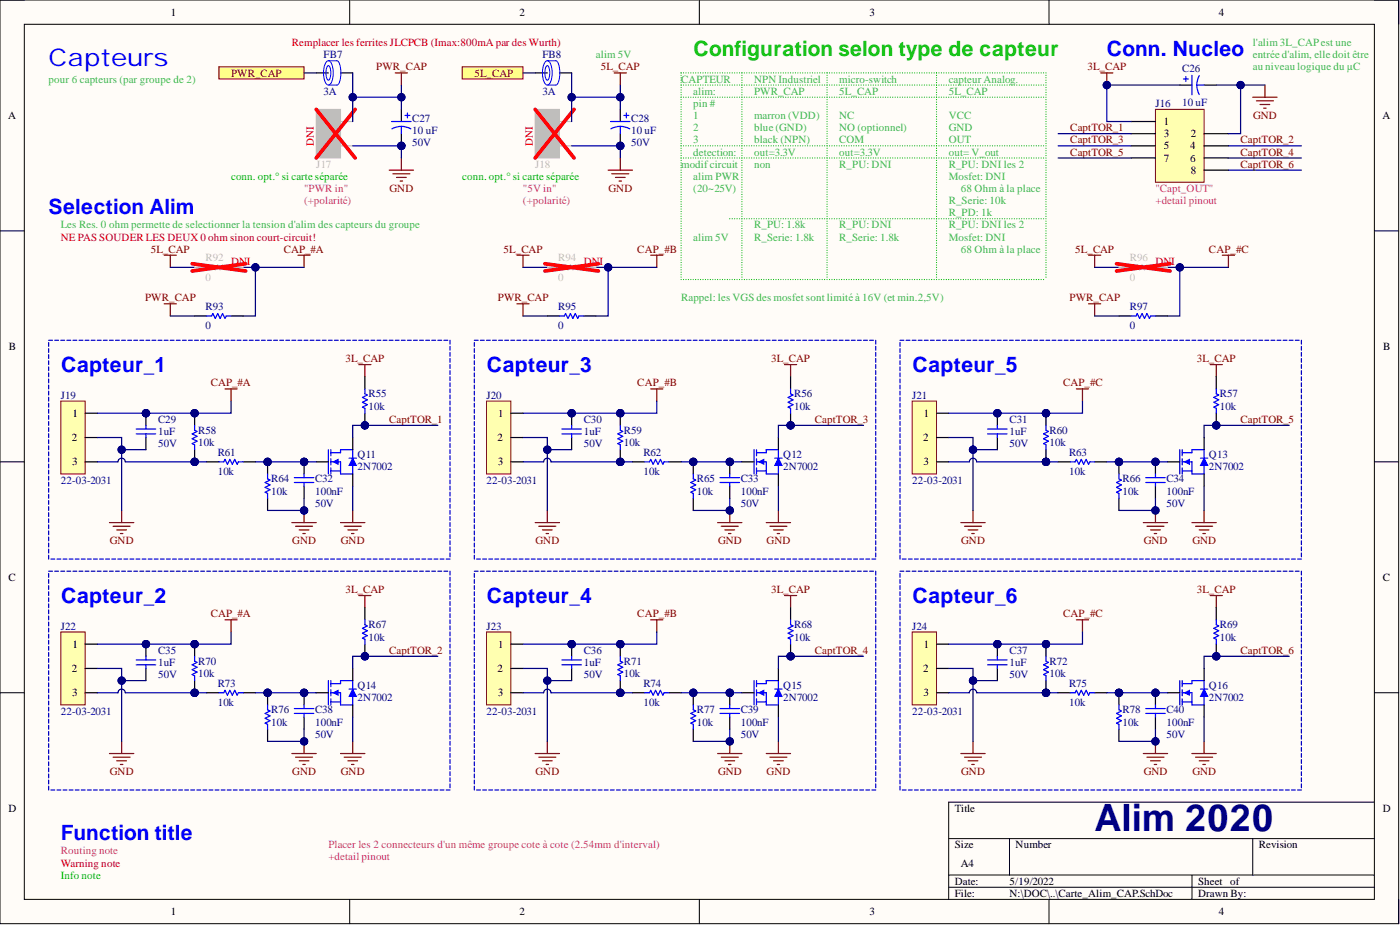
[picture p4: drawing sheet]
<svg xmlns="http://www.w3.org/2000/svg" width="292mm" height="193mm" viewBox="0 0 292 193" stroke-linecap="round" stroke-linejoin="round" font-family="sans-serif">
<defs><g id="words">
<text font-size="7.9" fill="#000080" x="228.4" y="173.3">Alim 2020</text>
<text font-size="5.1" fill="#00f" x="10.2" y="13.7">Capteurs</text>
<text font-size="4.4" fill="#00bf00" x="144.6" y="11.7">Configuration selon type de capteur</text>
<g font-size="4.4" fill="#00f">
<text x="230.9" y="11.7">Conn. Nucleo</text>
<text x="10.2" y="44.7">Selection Alim</text>
<text x="12.7" y="77.7">Capteur_1</text>
<text x="101.5" y="77.7">Capteur_3</text>
<text x="190.3" y="77.7">Capteur_5</text>
<text x="12.7" y="125.8">Capteur_2</text>
<text x="101.5" y="125.8">Capteur_4</text>
<text x="190.3" y="125.8">Capteur_6</text>
<text x="12.7" y="175.3">Function title</text>
</g>
<g font-size="2.3">
<text x="35.6" y="3.3">1</text>
<text x="108.4" y="3.3">2</text>
<text x="181.4" y="3.3">3</text>
<text x="254.3" y="3.3">4</text>
<text x="1.7" y="24.8">A</text>
<text x="242.9" y="26.1">1</text>
<text x="242.9" y="28.6">3</text>
<text x="248.4" y="28.6">2</text>
<text x="288.4" y="24.8">A</text>
<text x="242.9" y="31.2">5</text>
<text x="242.9" y="33.7">7</text>
<text x="248.4" y="31.2">4</text>
<text x="248.4" y="33.7">6</text>
<text x="248.4" y="36.3">8</text>
<text x="1.9" y="73">B</text>
<text x="288.6" y="73">B</text>
<text x="15.1" y="87">1</text>
<text x="104" y="87">1</text>
<text x="192.8" y="87">1</text>
<text x="15" y="92">2</text>
<text x="103.8" y="92">2</text>
<text x="192.6" y="92">2</text>
<text x="15.1" y="97.1">3</text>
<text x="103.9" y="97.1">3</text>
<text x="192.7" y="97.1">3</text>
<text x="1.8" y="121.2">C</text>
<text x="288.5" y="121.2">C</text>
<text x="15.1" y="135.1">1</text>
<text x="104" y="135.1">1</text>
<text x="192.8" y="135.1">1</text>
<text x="15" y="140.2">2</text>
<text x="103.8" y="140.2">2</text>
<text x="192.6" y="140.2">2</text>
<text x="15.1" y="145.3">3</text>
<text x="103.9" y="145.3">3</text>
<text x="192.7" y="145.3">3</text>
<text x="1.8" y="169.4">D</text>
<text x="199.2" y="169.4">Title</text>
<text x="288.5" y="169.4">D</text>
<text x="199.2" y="177">Size</text>
<text x="211.9" y="177">Number</text>
<text x="262.6" y="177">Revision</text>
<text x="199.2" y="184.6">Date:</text>
<text x="200.5" y="180.8">A4</text>
<text x="210.6" y="184.6">5/19/2022</text>
<text x="250" y="184.6">Sheet of</text>
<text x="35.6" y="190.9">1</text>
<text x="108.4" y="190.9">2</text>
<text x="181.4" y="190.9">3</text>
<text x="199.2" y="187.1">File:</text>
<text x="210.6" y="187.1">N:\DOC\..\Carte_Alim_CAP.SchDoc</text>
<text x="250" y="187.1">Drawn By:</text>
<text x="254.3" y="190.9">4</text>
</g>
<g font-size="2.3" fill="#f00">
<text x="60.9" y="9.6">Remplacer les ferrites JLCPCB (Imax:800mA par des Wurth)</text>
<text x="65.5" y="30.4" transform="rotate(-90 65.5 30.4)">DNI</text>
<text x="111.1" y="30.4" transform="rotate(-90 111.1 30.4)">DNI</text>
<text x="12.7" y="50.2">NE PAS SOUDER LES DEUX 0 ohm sinon court-circuit!</text>
<text x="48.2" y="55.3">DNI</text>
<text x="121.8" y="55.3">DNI</text>
<text x="241.1" y="55.3">DNI</text>
<text x="12.7" y="180.8">Warning note</text>
</g>
<g font-size="2.3" fill="#3bb253">
<text x="261.4" y="9.6">l'alim 3L_CAPest une</text>
<text x="10.2" y="17.2">pour 6 capteurs (par groupe de 2)</text>
<text x="124.3" y="12.2">alim 5V</text>
<text x="142.1" y="17.2">CAPTEUR</text>
<text x="157.3" y="17.2">NPN Industriel</text>
<text x="175.1" y="17.2">micro-switch</text>
<text x="197.9" y="17.2">capteur Analog.</text>
<text x="261.4" y="14.7">au niveau logique du µC</text>
<text x="261.4" y="12.2">entrée d'alim, elle doit être</text>
<text x="144.6" y="22.3">pin #</text>
<text x="144.6" y="19.8">alim:</text>
<text x="157.3" y="19.8">PWR_CAP</text>
<text x="175.1" y="19.8">5L_CAP</text>
<text x="197.9" y="19.8">5L_CAP</text>
<text x="144.6" y="24.8">1</text>
<text x="144.6" y="27.4">2</text>
<text x="144.6" y="29.9">3</text>
<text x="157.3" y="24.8">marron (VDD)</text>
<text x="157.3" y="27.4">blue (GND)</text>
<text x="157.3" y="29.9">black (NPN)</text>
<text x="175.1" y="24.8">NC</text>
<text x="175.1" y="27.4">NO (optionnel)</text>
<text x="175.1" y="29.9">COM</text>
<text x="197.9" y="24.8">VCC</text>
<text x="197.9" y="29.9">OUT</text>
<text x="197.9" y="27.4">GND</text>
<text x="142.1" y="35">modifcircuit</text>
<text x="144.6" y="32.5">detection:</text>
<text x="157.3" y="32.5">out=3.3V</text>
<text x="157.3" y="35">non</text>
<text x="175.1" y="32.5">out=3.3V</text>
<text x="175.1" y="35">R_PU: DNI</text>
<text x="197.9" y="32.5">out= V_out</text>
<text x="197.9" y="35">R_PU: DNI les 2</text>
<text x="144.6" y="37.5">alim PWR</text>
<text x="144.6" y="40.1">(20~25V)</text>
<text x="197.9" y="37.5">Mosfet: DNI</text>
<text x="200.5" y="40.1">68 Ohm à la place</text>
<text x="12.7" y="47.7">Les Res. 0 ohm permette de selectionner la tension d'alim des capteurs du groupe</text>
<text x="157.3" y="47.7">R_PU: 1.8k</text>
<text x="175.1" y="47.7">R_PU: DNI</text>
<text x="197.9" y="42.6">R_Serie: 10k</text>
<text x="197.9" y="45.1">R_PD: 1k</text>
<text x="197.9" y="47.7">R_PU: DNI les 2</text>
<text x="144.6" y="50.2">alim 5V</text>
<text x="157.3" y="50.2">R_Serie: 1.8k</text>
<text x="175.1" y="50.2">R_Serie: 1.8k</text>
<text x="197.9" y="50.2">Mosfet: DNI</text>
<text x="200.5" y="52.7">68 Ohm à la place</text>
<text x="142.1" y="62.9">Rappel: les VGS des mosfet sont limité à 16V (et min.2,5V)</text>
</g>
<g font-size="2.3" fill="#800000">
<text x="48.2" y="16">PWR_CAP</text>
<text x="78.5" y="14.7">PWR_CAP</text>
<text x="99" y="16">5L_CAP</text>
<text x="125.4" y="14.7">5L_CAP</text>
<text x="226.9" y="14.7">3L_CAP</text>
<text x="223.3" y="27.4">CaptTOR_1</text>
<text x="223.3" y="29.9">CaptTOR_3</text>
<text x="258.8" y="29.9">CaptTOR_2</text>
<text x="261.5" y="24.8">GND</text>
<text x="223.3" y="32.5">CaptTOR_5</text>
<text x="258.8" y="32.5">CaptTOR_4</text>
<text x="258.8" y="35">CaptTOR_6</text>
<text x="81.3" y="40.1">GND</text>
<text x="127" y="40.1">GND</text>
<text x="31.5" y="52.7">5L_CAP</text>
<text x="59.2" y="52.7">CAP_#A</text>
<text x="105.1" y="52.7">5L_CAP</text>
<text x="133" y="52.7">CAP_#B</text>
<text x="224.3" y="52.7">5L_CAP</text>
<text x="252.2" y="52.7">CAP_#C</text>
<text x="30.3" y="62.9">PWR_CAP</text>
<text x="103.9" y="62.9">PWR_CAP</text>
<text x="223.1" y="62.9">PWR_CAP</text>
<text x="72.1" y="75.6">3L_CAP</text>
<text x="160.9" y="75.6">3L_CAP</text>
<text x="249.7" y="75.6">3L_CAP</text>
<text x="44" y="80.6">CAP_#A</text>
<text x="133" y="80.6">CAP_#B</text>
<text x="221.8" y="80.6">CAP_#C</text>
<text x="81.2" y="88.2">CaptTOR_1</text>
<text x="170" y="88.2">CaptTOR_3</text>
<text x="258.8" y="88.2">CaptTOR_5</text>
<text x="22.9" y="113.6">GND</text>
<text x="61" y="113.6">GND</text>
<text x="71.1" y="113.6">GND</text>
<text x="111.7" y="113.6">GND</text>
<text x="149.8" y="113.6">GND</text>
<text x="160" y="113.6">GND</text>
<text x="200.6" y="113.6">GND</text>
<text x="238.6" y="113.6">GND</text>
<text x="248.8" y="113.6">GND</text>
<text x="72.1" y="123.7">3L_CAP</text>
<text x="160.9" y="123.7">3L_CAP</text>
<text x="249.7" y="123.7">3L_CAP</text>
<text x="44" y="128.8">CAP_#A</text>
<text x="133" y="128.8">CAP_#B</text>
<text x="221.8" y="128.8">CAP_#C</text>
<text x="81.2" y="136.4">CaptTOR_2</text>
<text x="170" y="136.4">CaptTOR_4</text>
<text x="258.8" y="136.4">CaptTOR_6</text>
<text x="22.9" y="161.8">GND</text>
<text x="61" y="161.8">GND</text>
<text x="71.1" y="161.8">GND</text>
<text x="111.7" y="161.8">GND</text>
<text x="149.8" y="161.8">GND</text>
<text x="160" y="161.8">GND</text>
<text x="200.6" y="161.8">GND</text>
<text x="238.6" y="161.8">GND</text>
<text x="248.8" y="161.8">GND</text>
</g>
<g font-size="2.3" fill="#000080">
<text x="67.5" y="12.2">FB7</text>
<text x="113.2" y="12.2">FB8</text>
<text x="246.7" y="15">C26</text>
<text x="67.5" y="19.8">3A</text>
<text x="113.2" y="19.8">3A</text>
<text x="241.1" y="22.3">J16</text>
<text x="246.7" y="22.1">10 uF</text>
<text x="86" y="25.4">C27</text>
<text x="86" y="27.9">10 uF</text>
<text x="131.7" y="25.4">C28</text>
<text x="131.7" y="27.9">10 uF</text>
<text x="86" y="30.4">50V</text>
<text x="131.7" y="30.4">50V</text>
<text x="42.9" y="64.7">R93</text>
<text x="116.5" y="64.7">R95</text>
<text x="235.7" y="64.7">R97</text>
<text x="42.9" y="68.7">0</text>
<text x="116.5" y="68.7">0</text>
<text x="235.7" y="68.7">0</text>
<text x="12.7" y="83.2">J19</text>
<text x="76.9" y="82.9">R55</text>
<text x="101.5" y="83.2">J20</text>
<text x="165.7" y="82.9">R56</text>
<text x="190.3" y="83.2">J21</text>
<text x="254.5" y="82.9">R57</text>
<text x="33" y="88.2">C29</text>
<text x="76.9" y="85.4">10k</text>
<text x="121.8" y="88.2">C30</text>
<text x="165.7" y="85.4">10k</text>
<text x="210.6" y="88.2">C31</text>
<text x="254.5" y="85.4">10k</text>
<text x="33" y="93.3">50V</text>
<text x="33" y="90.8">1uF</text>
<text x="41.4" y="93">10k</text>
<text x="41.4" y="90.5">R58</text>
<text x="45.4" y="95.1">R61</text>
<text x="74.6" y="95.6">Q11</text>
<text x="121.8" y="93.3">50V</text>
<text x="121.8" y="90.8">1uF</text>
<text x="130.2" y="93">10k</text>
<text x="130.2" y="90.5">R59</text>
<text x="134.2" y="95.1">R62</text>
<text x="163.4" y="95.6">Q12</text>
<text x="210.6" y="93.3">50V</text>
<text x="210.6" y="90.8">1uF</text>
<text x="219" y="93">10k</text>
<text x="219" y="90.5">R60</text>
<text x="223.1" y="95.1">R63</text>
<text x="252.2" y="95.6">Q13</text>
<text x="12.7" y="100.9">22-03-2031</text>
<text x="45.4" y="99.1">10k</text>
<text x="56.6" y="100.7">R64</text>
<text x="65.7" y="100.7">C32</text>
<text x="74.6" y="98.1">2N7002</text>
<text x="101.5" y="100.9">22-03-2031</text>
<text x="134.2" y="99.1">10k</text>
<text x="145.4" y="100.7">R65</text>
<text x="154.5" y="100.7">C33</text>
<text x="163.4" y="98.1">2N7002</text>
<text x="190.3" y="100.9">22-03-2031</text>
<text x="223.1" y="99.1">10k</text>
<text x="234.2" y="100.7">R66</text>
<text x="243.4" y="100.7">C34</text>
<text x="252.2" y="98.1">2N7002</text>
<text x="56.6" y="103.2">10k</text>
<text x="65.7" y="105.7">50V</text>
<text x="65.7" y="103.2">100nF</text>
<text x="145.4" y="103.2">10k</text>
<text x="154.5" y="105.7">50V</text>
<text x="154.5" y="103.2">100nF</text>
<text x="234.2" y="103.2">10k</text>
<text x="243.4" y="105.7">50V</text>
<text x="243.4" y="103.2">100nF</text>
<text x="12.7" y="131.3">J22</text>
<text x="76.9" y="131.1">R67</text>
<text x="101.5" y="131.3">J23</text>
<text x="165.7" y="131.1">R68</text>
<text x="190.3" y="131.3">J24</text>
<text x="254.5" y="131.1">R69</text>
<text x="33" y="136.4">C35</text>
<text x="76.9" y="133.6">10k</text>
<text x="121.8" y="136.4">C36</text>
<text x="165.7" y="133.6">10k</text>
<text x="210.6" y="136.4">C37</text>
<text x="254.5" y="133.6">10k</text>
<text x="33" y="141.5">50V</text>
<text x="33" y="138.9">1uF</text>
<text x="41.4" y="141.2">10k</text>
<text x="41.4" y="138.7">R70</text>
<text x="45.4" y="143.3">R73</text>
<text x="74.6" y="143.8">Q14</text>
<text x="121.8" y="141.5">50V</text>
<text x="121.8" y="138.9">1uF</text>
<text x="130.2" y="141.2">10k</text>
<text x="130.2" y="138.7">R71</text>
<text x="134.2" y="143.3">R74</text>
<text x="163.4" y="143.8">Q15</text>
<text x="210.6" y="141.5">50V</text>
<text x="210.6" y="138.9">1uF</text>
<text x="219" y="141.2">10k</text>
<text x="219" y="138.7">R72</text>
<text x="223.1" y="143.3">R75</text>
<text x="252.2" y="143.8">Q16</text>
<text x="12.7" y="149.1">22-03-2031</text>
<text x="45.4" y="147.3">10k</text>
<text x="56.6" y="148.8">R76</text>
<text x="65.7" y="148.8">C38</text>
<text x="74.6" y="146.3">2N7002</text>
<text x="101.5" y="149.1">22-03-2031</text>
<text x="134.2" y="147.3">10k</text>
<text x="145.4" y="148.8">R77</text>
<text x="154.5" y="148.8">C39</text>
<text x="163.4" y="146.3">2N7002</text>
<text x="190.3" y="149.1">22-03-2031</text>
<text x="223.1" y="147.3">10k</text>
<text x="234.2" y="148.8">R78</text>
<text x="243.4" y="148.8">C40</text>
<text x="252.2" y="146.3">2N7002</text>
<text x="56.6" y="151.4">10k</text>
<text x="65.7" y="153.9">50V</text>
<text x="65.7" y="151.4">100nF</text>
<text x="145.4" y="151.4">10k</text>
<text x="154.5" y="153.9">50V</text>
<text x="154.5" y="151.4">100nF</text>
<text x="234.2" y="151.4">10k</text>
<text x="243.4" y="153.9">50V</text>
<text x="243.4" y="151.4">100nF</text>
</g>
<g font-size="2.3" fill="#bfbebc">
<text x="68.4" y="26.1">1</text>
<text x="114.1" y="26.1">1</text>
<text x="66" y="35">J17</text>
<text x="68.3" y="31.2">2</text>
<text x="111.7" y="35">J18</text>
<text x="113.9" y="31.2">2</text>
<text x="42.9" y="58.6">0</text>
<text x="42.9" y="54.5">R92</text>
<text x="116.5" y="58.6">0</text>
<text x="116.5" y="54.5">R94</text>
<text x="235.7" y="58.6">0</text>
<text x="235.7" y="54.5">R96</text>
</g>
<g font-size="2.3" fill="#00bf00">
<text x="48.2" y="37.5">conn. opt.° si carte séparée</text>
<text x="96.4" y="37.5">conn. opt.° si carte séparée</text>
<text x="12.7" y="183.3">Info note</text>
</g>
<g font-size="2.3" fill="#bf00bf">
<text x="63.4" y="40.1">&quot;PWR in&quot;</text>
<text x="109.1" y="40.1">&quot;5V in&quot;</text>
<text x="241.1" y="40.1">&quot;Capt_OUT&quot;</text>
<text x="63.4" y="42.6">(+polarité)</text>
<text x="109.1" y="42.6">(+polarité)</text>
<text x="241.1" y="42.6">+detail pinout</text>
<text x="12.7" y="178.2">Routing note</text>
<text x="68.5" y="177">Placer les 2 connecteurs d'un même groupe cote à cote (2.54mm d'interval)</text>
<text x="68.5" y="179.5">+detail pinout</text>
</g>
</g></defs>
<path d="M0 0h291.8v192.7h-291.8z" fill-rule="evenodd" fill="#fffcf8"/>
<path d="M0 0h291.8v192.7h-291.8z" fill="none" stroke="#000" stroke-width=".21"/>
<path d="M5.1 5.1h281.7v182.5h-281.7z" fill-rule="evenodd" fill="#fffcf8"/>
<g fill="none" stroke="#000" stroke-width=".21">
<path d="M0 0h5.1M73 0v5.1M145.9 0v5.1M218.9 0v5.1M286.8 0h5v5.1M5.1 5.1h281.7v182.5h-281.7zM0 48.2h5.1M286.8 48.2h5M0 96.3h5.1M286.8 96.3h5M0 144.5h5.1M286.8 144.5h5"/>
<path d="M197.9 174.9h88.9M210.6 174.9v7.7M261.4 174.9v7.7M286.8 167.3h-88.9v20.3M73 187.6v5.1M145.9 187.6v5.1M197.9 182.6h88.9M197.9 185.1h88.9M218.9 187.6v5.1M248.7 182.6v5M291.8 187.6v5.1"/>
</g>
<circle cx="40.6" cy="86.2" r=".76" fill="#000080"/>
<circle cx="40.6" cy="86.2" r=".76" fill="none" stroke="#000080" stroke-width=".21"/>
<circle cx="40.6" cy="96.3" r=".76" fill="#000080"/>
<circle cx="40.6" cy="96.3" r=".76" fill="none" stroke="#000080" stroke-width=".21"/>
<path d="M40.6 86.2v2.5" fill="none" stroke="#000" stroke-width=".25"/>
<circle cx="40.6" cy="86.2" r=".76" fill="#000080"/>
<circle cx="40.6" cy="86.2" r=".76" fill="none" stroke="#000080" stroke-width=".21"/>
<path d="M40.6 93.8v2.5" fill="none" stroke="#000" stroke-width=".25"/>
<circle cx="40.6" cy="96.3" r=".76" fill="#000080"/>
<circle cx="40.6" cy="96.3" r=".76" fill="none" stroke="#000080" stroke-width=".21"/>
<path d="M40.6 88.7v1.1l.5 .2-1 .5 1 .5-1 .5 1 .5-1 .5 .5 .3v1" fill="none" stroke="#00f" stroke-width=".25"/>
<path d="M12.7 83.7h5.1v15.2h-5.1z" fill-rule="evenodd" fill="#ffffb0"/>
<path d="M12.7 83.7h5.1v15.2h-5.1z" fill="none" stroke="#800000" stroke-width=".21"/>
<path d="M17.8 86.2h2.5M17.8 91.3h2.5M17.8 96.3h2.5" fill="none" stroke="#000" stroke-width=".25"/>
<path d="M74.9 76.1h2.5M76.1 76.1v2.5M22.8 109h5.1M23.6 109.8h3.6M24.4 110.5h2M25.1 111.3h.5M25.4 106.5v2.5M71.1 109h5M71.8 109.8h3.6M72.6 110.5h2M73.3 111.3h.5M73.6 106.5v2.5" fill="none" stroke="#800000" stroke-width=".25"/>
<circle cx="63.4" cy="96.3" r=".76" fill="#000080"/>
<circle cx="63.4" cy="96.3" r=".76" fill="none" stroke="#000080" stroke-width=".21"/>
<path d="M63.4 96.3v2.6" fill="none" stroke="#000" stroke-width=".25"/>
<circle cx="63.4" cy="96.3" r=".76" fill="#000080"/>
<circle cx="63.4" cy="96.3" r=".76" fill="none" stroke="#000080" stroke-width=".21"/>
<path d="M63.4 101.4v2.6" fill="none" stroke="#000" stroke-width=".25"/>
<path d="M61.4 99.6h4.1M63.4 98.9v.7M61.4 100.7h4.1M63.4 100.7v.7" fill="none" stroke="#00f" stroke-width=".25"/>
<circle cx="30.5" cy="86.2" r=".76" fill="#000080"/>
<circle cx="30.5" cy="86.2" r=".76" fill="none" stroke="#000080" stroke-width=".21"/>
<path d="M30.5 86.2v2.5M30.5 91.3v2.5" fill="none" stroke="#000" stroke-width=".25"/>
<circle cx="30.5" cy="86.2" r=".76" fill="#000080"/>
<circle cx="30.5" cy="86.2" r=".76" fill="none" stroke="#000080" stroke-width=".21"/>
<path d="M28.4 89.5h4.1M28.4 90.5h4.1M30.5 88.7v.8M30.5 90.5v.8" fill="none" stroke="#00f" stroke-width=".25"/>
<circle cx="55.8" cy="96.3" r=".76" fill="#000080"/>
<circle cx="55.8" cy="96.3" r=".76" fill="none" stroke="#000080" stroke-width=".21"/>
<path d="M55.8 96.3v2.6" fill="none" stroke="#000" stroke-width=".25"/>
<circle cx="55.8" cy="96.3" r=".76" fill="#000080"/>
<circle cx="55.8" cy="96.3" r=".76" fill="none" stroke="#000080" stroke-width=".21"/>
<path d="M55.8 104v2.5" fill="none" stroke="#000" stroke-width=".25"/>
<path d="M55.8 98.9v1l.5 .2-1 .6 1 .5-1 .5 1 .5-1 .5 .5 .2v1.1" fill="none" stroke="#00f" stroke-width=".25"/>
<path d="M45.7 13.9h17.7v2.6h-17.7z" fill-rule="evenodd" fill="#ffff80"/>
<path d="M45.7 13.9h17.7v2.6h-17.7z" fill="none" stroke="#800000" stroke-width=".21"/>
<g fill="none" stroke="#0000bf" stroke-width=".25">
<path d="M10.2 71h.7M10.2 71.5v.8M10.2 72.7v.8M10.2 74v.8M10.2 75.3v.8M10.2 76.5v.8M10.2 77.8v.8M10.2 79.1v.8M11.4 71h.8M12.7 71h.8M14 71h.8M15.2 71h.8"/>
<path d="M16.5 71h.8M17.8 71h.8M19 71h.8M20.3 71h.8M21.6 71h.8M22.8 71h.8M24.1 71h.8M25.4 71h.8M26.6 71h.8M27.9 71h.8M29.2 71h.8M30.5 71h.7"/>
<path d="M31.7 71h.8M33 71h.8M34.3 71h.8M35.5 71h.8M36.8 71h.8M38.1 71h.8M39.3 71h.8M40.6 71h.8M41.9 71h.8M43.1 71h.8M44.4 71h.8M45.7 71h.8"/>
<path d="M46.9 71h.8M48.2 71h.8M49.5 71h.8M50.8 71h.7M52 71h.8M53.3 71h.8M54.6 71h.8M55.8 71h.8M57.1 71h.8M58.4 71h.8M59.6 71h.8M60.9 71h.8"/>
<path d="M62.2 71h.8M63.4 71h.8M64.7 71h.8M66 71h.8M67.2 71h.8M68.5 71h.8M69.8 71h.8M71.1 71h.7M72.3 71h.8M73.6 71h.8M74.9 71h.8M76.1 71h.8"/>
<path d="M77.4 71h.8M78.7 71h.8M79.9 71h.8M81.2 71h.8M82.5 71h.8M83.7 71h.8M85 71h.8M86.3 71h.8M87.5 71h.8M88.8 71h.8M90.1 71h.8M91.4 71h.7"/>
<path d="M92.6 71h.8M93.9 71v.8M93.9 72.3v.8M93.9 73.5v.8M93.9 74.8v.8M93.9 76.1v.8M93.9 77.3v.8M93.9 78.6v.8M93.9 79.9v.8M10.2 80.3v.8M10.2 81.6v.8M10.2 82.9v.8"/>
<path d="M10.2 84.1v.8M10.2 85.4v.8M10.2 86.7v.8M10.2 87.9v.8M10.2 89.2v.8M10.2 90.5v.8M10.2 91.8v.7M10.2 93v.8M10.2 94.3v.8M10.2 95.6v.7M10.2 96.8v.8M10.2 98.1v.8"/>
<path d="M10.2 99.4v.7M93.9 81.1v.8M93.9 82.4v.8M93.9 83.7v.8M93.9 84.9v.8M93.9 86.2v.8M93.9 87.5v.8M93.9 88.7v.8M93.9 90v.8M93.9 91.3v.8M93.9 92.5v.8M93.9 93.8v.8"/>
<path d="M93.9 95.1v.8M93.9 96.3v.8M93.9 97.6v.8M93.9 98.9v.8M10.2 100.6v.8M10.2 101.9v.8M10.2 103.2v.8M10.2 104.4v.8M10.2 105.7v.8M10.2 107v.8M10.2 108.2v.8M10.2 109.5v.8"/>
<path d="M10.2 110.8v.8M10.2 112v.8M10.2 113.3v.8M10.2 114.6v.8M10.2 115.8v.8M10.6 116.6h.8M11.9 116.6h.8M13.2 116.6h.8M14.4 116.6h.8M15.7 116.6h.8M17 116.6h.8M18.2 116.6h.8"/>
<path d="M19.5 116.6h.8M20.8 116.6h.8M22 116.6h.8M23.3 116.6h.8M24.6 116.6h.8M25.9 116.6h.7M27.1 116.6h.8M28.4 116.6h.8M29.7 116.6h.8M30.9 116.6h.8M32.2 116.6h.8M33.5 116.6h.8"/>
<path d="M34.7 116.6h.8M36 116.6h.8M37.3 116.6h.8M38.5 116.6h.8M39.8 116.6h.8M41.1 116.6h.8M42.3 116.6h.8M43.6 116.6h.8M44.9 116.6h.8M46.2 116.6h.7M47.4 116.6h.8M48.7 116.6h.8"/>
<path d="M50 116.6h.8M51.2 116.6h.8M52.5 116.6h.8M53.8 116.6h.8M55 116.6h.8M56.3 116.6h.8M57.6 116.6h.8M58.8 116.6h.8M60.1 116.6h.8M61.4 116.6h.8M62.6 116.6h.8M63.9 116.6h.8"/>
<path d="M65.2 116.6h.8M66.5 116.6h.7M67.7 116.6h.8M69 116.6h.8M70.3 116.6h.8M71.5 116.6h.8M72.8 116.6h.8M74.1 116.6h.8M75.3 116.6h.8M76.6 116.6h.8M77.9 116.6h.8M79.1 116.6h.8"/>
<path d="M80.4 116.6h.8M81.7 116.6h.8M82.9 116.6h.8M84.2 116.6h.8M85.5 116.6h.8M86.8 116.6h.7M88 116.6h.8M89.3 116.6h.8M90.6 116.6h.8M91.8 116.6h.8M93.1 116.6h.8M93.9 100.1v.8"/>
<path d="M93.9 101.4v.8M93.9 102.7v.8M93.9 104v.7M93.9 105.2v.8M93.9 106.5v.8M93.9 107.8v.7M93.9 109v.8M93.9 110.3v.8M93.9 111.6v.8M93.9 112.8v.8M93.9 114.1v.8M93.9 115.4v.8"/>
</g>
<path d="M68.5 93.8v5.1M69 94.4h2.1v-.6h2.5v5.1h-2.5v-2.6h-2.1M69 93.8v1.3M69 95.7v1.3M69 97.6v1.3M69 98.2h2.1" fill="none" stroke="#00f" stroke-width=".25"/>
<path d="M69.5 96.3l1-.5v1.1z" fill="#00f"/>
<path d="M69.5 96.3l1-.5v1.1z" fill="none" stroke="#00f" stroke-width=".21"/>
<path d="M73.6 95.6l.8 1.5h-1.6z" fill="#00f"/>
<path d="M73.6 95.6l.8 1.5h-1.6z" fill="none" stroke="#00f" stroke-width=".21"/>
<path d="M72.8 95.6h1.6" fill="none" stroke="#00f" stroke-width=".25"/>
<path d="M66 96.3h2.5M73.6 91.3v2.5M73.6 98.9v2.5" fill="none" stroke="#000" stroke-width=".25"/>
<circle cx="76.1" cy="88.7" r=".76" fill="#000080"/>
<circle cx="76.1" cy="88.7" r=".76" fill="none" stroke="#000080" stroke-width=".21"/>
<path d="M76.1 78.6v2.5M76.1 86.2v2.5" fill="none" stroke="#000" stroke-width=".25"/>
<circle cx="76.1" cy="88.7" r=".76" fill="#000080"/>
<circle cx="76.1" cy="88.7" r=".76" fill="none" stroke="#000080" stroke-width=".21"/>
<path d="M76.1 81.1v1l.5 .3-1 .5 1 .5-1 .5 1 .5-1 .5 .5 .3v1" fill="none" stroke="#00f" stroke-width=".25"/>
<path d="M60.9 109h5.1M61.7 109.8h3.5M62.4 110.5h2.1M63.2 111.3h.5M63.4 106.5v2.5" fill="none" stroke="#800000" stroke-width=".25"/>
<circle cx="63.4" cy="106.5" r=".76" fill="#000080"/>
<circle cx="63.4" cy="106.5" r=".76" fill="none" stroke="#000080" stroke-width=".21"/>
<path d="M43.1 96.3h2.6M50.8 96.3h2.5" fill="none" stroke="#000" stroke-width=".25"/>
<path d="M45.7 96.3h1l.2-.5 .6 1.1 .5-1.1 .5 1.1 .5-1.1 .5 1.1 .2-.6h1.1" fill="none" stroke="#00f" stroke-width=".25"/>
<path d="M82.5 15.2h2.5M83.7 15.2v2.5M128.2 15.2h2.5M129.4 15.2v2.5M229.7 15.2h2.5M230.9 15.2v2.5" fill="none" stroke="#800000" stroke-width=".25"/>
<circle cx="230.9" cy="17.7" r=".76" fill="#000080"/>
<circle cx="230.9" cy="17.7" r=".76" fill="none" stroke="#000080" stroke-width=".21"/>
<path d="M263.9 17.7v2.6M261.4 20.3h5.1M262.1 21h3.6M262.9 21.8h2M263.7 22.6h.5" fill="none" stroke="#800000" stroke-width=".25"/>
<path d="M111.7 22.8h5v10.2h-5z" fill-rule="evenodd" fill="#bfbebc"/>
<path d="M111.7 22.8h5v10.2h-5z" fill="none" stroke="#bfbebc" stroke-width=".21"/>
<path d="M116.7 25.4h2.6M116.7 30.4h2.6" fill="none" stroke="#bfbebc" stroke-width=".25"/>
<path d="M111.7 22.8l8.1 10.2M119.8 22.8l-8.1 10.2" fill="none" stroke="#f00" stroke-width=".76"/>
<g fill="none" stroke="#00bf00" stroke-width=".25">
<path d="M142.1 17.7h.1M142.6 17.7h.1M143.1 17.7h.1M143.6 17.7h.1M144.1 17.7h.1M144.6 17.7h.1M145.2 17.7h.1M145.7 17.7h.1M146.2 17.7h.1M146.7 17.7h.1M147.2 17.7h.1M147.7 17.7h.1"/>
<path d="M148.2 17.7h.1M148.7 17.7h.1M149.2 17.7h.1M149.7 17.7h.1M150.2 17.7h.1M150.7 17.7h.1M151.2 17.7h.1M151.8 17.7h.1M152.3 17.7h.1M152.8 17.7h.1M153.3 17.7h.1M153.8 17.7h.1"/>
<path d="M154.3 17.7h.1M154.8 15.2h.1M154.8 15.7h.1M154.8 16.2h.1M154.8 16.7h.1M154.8 17.2h.1M154.8 17.7v.1M154.8 18.3h.1M154.8 18.8h.1M154.8 19.3h.1M154.8 19.8h.1M155.3 17.7h.1"/>
<path d="M155.8 17.7h.1M156.3 17.7h.1M156.8 17.7h.1M157.3 17.7h.1M157.8 17.7h.1M158.3 17.7h.1M158.9 17.7h.1M159.4 17.7h.1M159.9 17.7h.1M160.4 17.7h.1M160.9 17.7h.1M161.4 17.7h.1"/>
<path d="M161.9 17.7h.1M162.4 17.7h.1M162.9 17.7h.1M163.4 17.7h.1M163.9 17.7h.1M164.4 17.7h.1M164.9 17.7h.1M165.5 17.7h.1M166 17.7h.1M166.5 17.7h.1M167 17.7h.1M167.5 17.7h.1"/>
<path d="M168 17.7h.1M168.5 17.7h.1M169 17.7h.1M169.5 17.7h.1M170 17.7h.1M170.5 17.7h.1M171 17.7h.1M171.5 17.7h.1M172.1 17.7h.1M172.6 15.2h.1M172.6 15.7h.1M172.6 16.2h.1"/>
<path d="M172.6 16.7h.1M172.6 17.2h.1M172.6 17.7v.1M172.6 18.3h.1M172.6 18.8h.1M172.6 19.3h.1M172.6 19.8h.1M173.1 17.7h.1M173.6 17.7h.1M174.1 17.7h.1M174.6 17.7h.1M175.1 17.7h.1"/>
<path d="M175.6 17.7h.1M176.1 17.7h.1M176.6 17.7h.1M177.1 17.7h.1M177.6 17.7h.1M178.1 17.7h.1M178.7 17.7h.1M179.2 17.7h.1M179.7 17.7h.1M180.2 17.7h.1M180.7 17.7h.1M181.2 17.7h.1"/>
<path d="M181.7 17.7h.1M182.2 17.7h.1M182.7 17.7h.1M183.2 17.7h.1M183.7 17.7h.1M184.2 17.7h.1M184.7 17.7h.1M185.2 17.7h.1M185.8 17.7h.1M186.3 17.7h.1M186.8 17.7h.1M187.3 17.7h.1"/>
<path d="M187.8 17.7h.1M188.3 17.7h.1M188.8 17.7h.1M189.3 17.7h.1M189.8 17.7h.1M190.3 17.7h.1M190.8 17.7h.1M191.3 17.7h.1M191.8 17.7h.1M192.4 17.7h.1M192.9 17.7h.1M193.4 17.7h.1"/>
<path d="M193.9 17.7h.1M194.4 17.7h.1M194.9 17.7h.1M195.4 17.7h.1M195.9 17.7h.1M196.4 17.7h.1M196.9 17.7h.1M197.4 17.7h.1M197.9 17.7h.1M198.4 17.7h.1M199 17.7h.1M199.5 17.7h.1"/>
<path d="M200 17.7h.1M200.5 17.7h.1M201 17.7h.1M201.5 17.7h.1M202 17.7h.1M202.5 17.7h.1M203 17.7h.1M203.5 17.7h.1M204 17.7h.1M204.5 17.7h.1M205 17.7h.1M205.5 17.7h.1"/>
<path d="M206.1 17.7h.1M206.6 17.7h.1M207.1 17.7h.1M207.6 17.7h.1M208.1 17.7h.1M208.6 17.7h.1M209.1 17.7h.1M209.6 17.7h.1M210.1 17.7h.1M210.6 17.7h.1M211.1 17.7h.1M211.6 17.7h.1"/>
<path d="M212.1 17.7h.1M212.7 17.7h.1M213.2 17.7h.1M213.7 17.7h.1M214.2 17.7h.1M214.7 17.7h.1M215.2 17.7h.1M215.7 17.7h.1M216.2 17.7h.1M216.7 17.7h.1M217.2 17.7h.1M217.7 17.7h.1"/>
<path d="M142.1 30.4h.1M142.1 20.3h.1M142.6 30.4h.1M142.6 20.3h.1M143.1 30.4h.1M143.1 20.3h.1M143.6 30.4h.1M143.6 20.3h.1M144.1 30.4h.1M144.1 20.3h.1M144.6 30.4h.1M144.6 20.3h.1"/>
<path d="M145.2 30.4h.1M145.2 20.3h.1M145.7 30.4h.1M145.7 20.3h.1M146.2 30.4h.1M146.2 20.3h.1M146.7 30.4h.1M146.7 20.3h.1M147.2 30.4h.1M147.2 20.3h.1M147.7 30.4h.1M147.7 20.3h.1"/>
<path d="M148.2 30.4h.1M148.2 20.3h.1M148.7 30.4h.1M148.7 20.3h.1M149.2 30.4h.1M149.2 20.3h.1M149.7 30.4h.1M149.7 20.3h.1M150.2 30.4h.1M150.2 20.3h.1M150.7 30.4h.1M150.7 20.3h.1"/>
<path d="M151.2 30.4h.1M151.2 20.3h.1M151.8 30.4h.1M151.8 20.3h.1M152.3 30.4h.1M152.3 20.3h.1M152.8 30.4h.1M152.8 20.3h.1M153.3 30.4h.1M153.3 20.3h.1M153.8 30.4h.1M153.8 20.3h.1"/>
<path d="M154.3 30.4h.1M154.3 20.3h.1M154.8 20.3h.1M154.8 20.8h.1M154.8 21.3h.1M154.8 21.8h.1M154.8 22.3h.1M154.8 22.8h.1M154.8 23.3h.1M154.8 23.8h.1M154.8 24.3h.1M154.8 24.8h.1"/>
<path d="M154.8 25.4h.1M154.8 25.9h.1M154.8 26.4h.1M154.8 26.9h.1M154.8 27.4h.1M154.8 27.9h.1M154.8 28.4h.1M154.8 28.9h.1M154.8 29.4h.1M154.8 29.9h.1M154.8 30.4h.1M154.8 30.9h.1"/>
<path d="M154.8 31.4h.1M154.8 31.9h.1M154.8 32.5h.1M154.8 33h.1M154.8 33.5h.1M154.8 34h.1M154.8 34.5h.1M154.8 35h.1M154.8 35.5h.1M154.8 36h.1M154.8 36.5h.1M154.8 37h.1"/>
<path d="M154.8 37.5h.1M154.8 38h.1M154.8 38.5h.1M154.8 39h.1M154.8 39.6h.1M155.3 30.4h.1M155.3 20.3h.1M155.8 30.4h.1M155.8 20.3h.1M156.3 30.4h.1M156.3 20.3h.1M156.8 30.4h.1"/>
<path d="M156.8 20.3h.1M157.3 30.4h.1M157.3 20.3h.1M157.8 30.4h.1M157.8 20.3h.1M158.3 30.4h.1M158.3 20.3h.1M158.9 30.4h.1M158.9 20.3h.1M159.4 30.4h.1M159.4 20.3h.1M159.9 30.4h.1"/>
<path d="M159.9 20.3h.1M160.4 30.4h.1M160.4 20.3h.1M160.9 30.4h.1M160.9 20.3h.1M161.4 30.4h.1M161.4 20.3h.1M161.9 30.4h.1M161.9 20.3h.1M162.4 30.4h.1M162.4 20.3h.1M162.9 30.4h.1"/>
<path d="M162.9 20.3h.1M163.4 30.4h.1M163.4 20.3h.1M163.9 30.4h.1M163.9 20.3h.1M164.4 30.4h.1M164.4 20.3h.1M164.9 30.4h.1M164.9 20.3h.1M165.5 30.4h.1M165.5 20.3h.1M166 30.4h.1"/>
<path d="M166 20.3h.1M166.5 30.4h.1M166.5 20.3h.1M167 30.4h.1M167 20.3h.1M167.5 30.4h.1M167.5 20.3h.1M168 30.4h.1M168 20.3h.1M168.5 30.4h.1M168.5 20.3h.1M169 30.4h.1"/>
<path d="M169 20.3h.1M169.5 30.4h.1M169.5 20.3h.1M170 30.4h.1M170 20.3h.1M170.5 30.4h.1M170.5 20.3h.1M171 30.4h.1M171 20.3h.1M171.5 30.4h.1M171.5 20.3h.1M172.1 30.4h.1"/>
<path d="M172.1 20.3h.1M172.6 20.3h.1M172.6 20.8h.1M172.6 21.3h.1M172.6 21.8h.1M172.6 22.3h.1M172.6 22.8h.1M172.6 23.3h.1M172.6 23.8h.1M172.6 24.3h.1M172.6 24.8h.1M172.6 25.4h.1"/>
<path d="M172.6 25.9h.1M172.6 26.4h.1M172.6 26.9h.1M172.6 27.4h.1M172.6 27.9h.1M172.6 28.4h.1M172.6 28.9h.1M172.6 29.4h.1M172.6 29.9h.1M172.6 30.4h.1M172.6 30.9h.1M172.6 31.4h.1"/>
<path d="M172.6 31.9h.1M172.6 32.5h.1M172.6 33h.1M172.6 33.5h.1M172.6 34h.1M172.6 34.5h.1M172.6 35h.1M172.6 35.5h.1M172.6 36h.1M172.6 36.5h.1M172.6 37h.1M172.6 37.5h.1"/>
<path d="M172.6 38h.1M172.6 38.5h.1M172.6 39h.1M172.6 39.6h.1M173.1 30.4h.1M173.1 20.3h.1M173.6 30.4h.1M173.6 20.3h.1M174.1 30.4h.1M174.1 20.3h.1M174.6 30.4h.1M174.6 20.3h.1"/>
<path d="M175.1 30.4h.1M175.1 20.3h.1M175.6 30.4h.1M175.6 20.3h.1M176.1 30.4h.1M176.1 20.3h.1M176.6 30.4h.1M176.6 20.3h.1M177.1 30.4h.1M177.1 20.3h.1M177.6 30.4h.1M177.6 20.3h.1"/>
<path d="M178.1 30.4h.1M178.1 20.3h.1M178.7 30.4h.1M178.7 20.3h.1M179.2 30.4h.1M179.2 20.3h.1M179.7 30.4h.1M179.7 20.3h.1M180.2 30.4h.1M180.2 20.3h.1M180.7 30.4h.1M180.7 20.3h.1"/>
<path d="M181.2 30.4h.1M181.2 20.3h.1M181.7 30.4h.1M181.7 20.3h.1M182.2 30.4h.1M182.2 20.3h.1M182.7 30.4h.1M182.7 20.3h.1M183.2 30.4h.1M183.2 20.3h.1M183.7 30.4h.1M183.7 20.3h.1"/>
<path d="M184.2 30.4h.1M184.2 20.3h.1M184.7 30.4h.1M184.7 20.3h.1M185.2 30.4h.1M185.2 20.3h.1M185.8 30.4h.1M185.8 20.3h.1M186.3 30.4h.1M186.3 20.3h.1M186.8 30.4h.1M186.8 20.3h.1"/>
<path d="M187.3 30.4h.1M187.3 20.3h.1M187.8 30.4h.1M187.8 20.3h.1M188.3 30.4h.1M188.3 20.3h.1M188.8 30.4h.1M188.8 20.3h.1M189.3 30.4h.1M189.3 20.3h.1M189.8 30.4h.1M189.8 20.3h.1"/>
<path d="M190.3 30.4h.1M190.3 20.3h.1M190.8 30.4h.1M190.8 20.3h.1M191.3 30.4h.1M191.3 20.3h.1M191.8 30.4h.1M191.8 20.3h.1M192.4 30.4h.1M192.4 20.3h.1M192.9 30.4h.1M192.9 20.3h.1"/>
<path d="M193.4 30.4h.1M193.4 20.3h.1M193.9 30.4h.1M193.9 20.3h.1M194.4 30.4h.1M194.4 20.3h.1M194.9 30.4h.1M194.9 20.3h.1M195.4 30.4h.1M195.4 20.3h.1M195.9 30.4h.1M195.9 20.3h.1"/>
<path d="M196.4 30.4h.1M196.4 20.3h.1M196.9 30.4h.1M196.9 20.3h.1M197.4 30.4h.1M197.4 20.3h.1M197.9 30.4h.1M197.9 20.3h.1M198.4 30.4h.1M198.4 20.3h.1M199 30.4h.1M199 20.3h.1"/>
<path d="M199.5 30.4h.1M199.5 20.3h.1M200 30.4h.1M200 20.3h.1M200.5 30.4h.1M200.5 20.3h.1M201 30.4h.1M201 20.3h.1M201.5 30.4h.1M201.5 20.3h.1M202 30.4h.1M202 20.3h.1"/>
<path d="M202.5 30.4h.1M202.5 20.3h.1M203 30.4h.1M203 20.3h.1M203.5 30.4h.1M203.5 20.3h.1M204 30.4h.1M204 20.3h.1M204.5 30.4h.1M204.5 20.3h.1M205 30.4h.1M205 20.3h.1"/>
<path d="M205.5 30.4h.1M205.5 20.3h.1M206.1 30.4h.1M206.1 20.3h.1M206.6 30.4h.1M206.6 20.3h.1M207.1 30.4h.1M207.1 20.3h.1M207.6 30.4h.1M207.6 20.3h.1M208.1 30.4h.1M208.1 20.3h.1"/>
<path d="M208.6 30.4h.1M208.6 20.3h.1M209.1 30.4h.1M209.1 20.3h.1M209.6 30.4h.1M209.6 20.3h.1M210.1 30.4h.1M210.1 20.3h.1M210.6 30.4h.1M210.6 20.3h.1M211.1 30.4h.1M211.1 20.3h.1"/>
<path d="M211.6 30.4h.1M211.6 20.3h.1M212.1 30.4h.1M212.1 20.3h.1M212.7 30.4h.1M212.7 20.3h.1M213.2 30.4h.1M213.2 20.3h.1M213.7 30.4h.1M213.7 20.3h.1M214.2 30.4h.1M214.2 20.3h.1"/>
<path d="M214.7 30.4h.1M214.7 20.3h.1M215.2 30.4h.1M215.2 20.3h.1M215.7 30.4h.1M215.7 20.3h.1M216.2 30.4h.1M216.2 20.3h.1M216.7 30.4h.1M216.7 20.3h.1M217.2 30.4h.1M217.2 20.3h.1"/>
<path d="M217.7 30.4h.1M217.7 20.3h.1M154.8 40.1h.1M154.8 40.6h.1M154.8 41.1h.1M154.8 41.6h.1M154.8 42.1h.1M154.8 42.6h.1M154.8 43.1h.1M154.8 43.6h.1M154.8 44.1h.1M154.8 44.6h.1"/>
<path d="M154.8 45.1h.1M154.8 45.6h.1M154.8 46.1h.1M154.8 46.6v.1M154.8 47.2h.1M154.8 47.7h.1M154.8 48.2h.1M154.8 48.7h.1M154.8 49.2h.1M154.8 49.7h.1M154.8 50.2h.1M154.8 50.7h.1"/>
<path d="M154.8 51.2h.1M154.8 51.7h.1M154.8 52.2h.1M154.8 52.7h.1M154.8 53.2h.1M154.8 53.7v.1M154.8 54.3h.1M154.8 54.8h.1M154.8 55.3h.1M154.8 55.8h.1M154.8 56.3h.1M154.8 56.8h.1"/>
<path d="M154.8 57.3h.1M154.8 57.8h.1M172.6 40.1h.1M172.6 40.6h.1M172.6 41.1h.1M172.6 41.6h.1M172.6 42.1h.1M172.6 42.6h.1M172.6 43.1h.1M172.6 43.6h.1M172.6 44.1h.1M172.6 44.6h.1"/>
<path d="M172.6 45.1h.1M172.6 45.6h.1M172.6 46.1h.1M172.6 46.6v.1M172.6 47.2h.1M172.6 47.7h.1M172.6 48.2h.1M172.6 48.7h.1M172.6 49.2h.1M172.6 49.7h.1M172.6 50.2h.1M172.6 50.7h.1"/>
<path d="M172.6 51.2h.1M172.6 51.7h.1M172.6 52.2h.1M172.6 52.7h.1M172.6 53.2h.1M172.6 53.7v.1M172.6 54.3h.1M172.6 54.8h.1M172.6 55.3h.1M172.6 55.8h.1M172.6 56.3h.1M172.6 56.8h.1"/>
<path d="M172.6 57.3h.1M172.6 57.8h.1"/>
</g>
<path d="M126.9 35.5h5.1M127.6 36.3h3.6M128.4 37h2M129.2 37.8h.5M129.4 33v2.5M62.2 53.2h2.5M63.4 53.2v2.6" fill="none" stroke="#800000" stroke-width=".25"/>
<circle cx="129.4" cy="30.4" r=".76" fill="#000080"/>
<circle cx="129.4" cy="30.4" r=".76" fill="none" stroke="#000080" stroke-width=".21"/>
<path d="M129.4 22.8v2.6M129.4 27.9v2.5" fill="none" stroke="#000" stroke-width=".25"/>
<circle cx="129.4" cy="30.4" r=".76" fill="#000080"/>
<circle cx="129.4" cy="30.4" r=".76" fill="none" stroke="#000080" stroke-width=".21"/>
<path d="M127.4 25.4h4.1M129.4 26.4l.8 .1 1.2 .4M129.4 26.4l-.8 .1-1.1 .4M129.4 26.4v1.5M130.2 24.1h1M130.7 23.6v1" fill="none" stroke="#00f" stroke-width=".25"/>
<g fill="none" stroke="#800000" stroke-width=".25">
<path d="M34.3 53.2h2.5M35.5 53.2v2.6M107.8 53.2h2.6M109.1 53.2v2.6M135.8 53.2h2.5M137 53.2v2.6M227.1 53.2h2.6M228.4 53.2v2.6M255 53.2h2.6M256.3 53.2v2.6M34.3 63.4h2.5M35.5 63.4v2.5"/>
<path d="M107.8 63.4h2.6M109.1 63.4v2.5M227.1 63.4h2.6M228.4 63.4v2.5M46.9 81.1h2.6M48.2 81.1v2.6"/>
</g>
<circle cx="40.6" cy="134.4" r=".76" fill="#000080"/>
<circle cx="40.6" cy="134.4" r=".76" fill="none" stroke="#000080" stroke-width=".21"/>
<circle cx="40.6" cy="144.5" r=".76" fill="#000080"/>
<circle cx="40.6" cy="144.5" r=".76" fill="none" stroke="#000080" stroke-width=".21"/>
<path d="M40.6 134.4v2.5" fill="none" stroke="#000" stroke-width=".25"/>
<circle cx="40.6" cy="134.4" r=".76" fill="#000080"/>
<circle cx="40.6" cy="134.4" r=".76" fill="none" stroke="#000080" stroke-width=".21"/>
<path d="M40.6 142v2.5" fill="none" stroke="#000" stroke-width=".25"/>
<circle cx="40.6" cy="144.5" r=".76" fill="#000080"/>
<circle cx="40.6" cy="144.5" r=".76" fill="none" stroke="#000080" stroke-width=".21"/>
<path d="M40.6 136.9v1l.5 .3-1 .5 1 .5-1 .5 1 .5-1 .5 .5 .3v1" fill="none" stroke="#00f" stroke-width=".25"/>
<path d="M12.7 131.8h5.1v15.3h-5.1z" fill-rule="evenodd" fill="#ffffb0"/>
<path d="M12.7 131.8h5.1v15.3h-5.1z" fill="none" stroke="#800000" stroke-width=".21"/>
<path d="M17.8 134.4h2.5M17.8 139.5h2.5M17.8 144.5h2.5" fill="none" stroke="#000" stroke-width=".25"/>
<path d="M74.9 124.2h2.5M76.1 124.2v2.6M22.8 157.2h5.1M23.6 158h3.6M24.4 158.7h2M25.1 159.5h.5M25.4 154.7v2.5M71.1 157.2h5M71.8 158h3.6M72.6 158.7h2M73.3 159.5h.5M73.6 154.7v2.5" fill="none" stroke="#800000" stroke-width=".25"/>
<circle cx="63.4" cy="144.5" r=".76" fill="#000080"/>
<circle cx="63.4" cy="144.5" r=".76" fill="none" stroke="#000080" stroke-width=".21"/>
<path d="M63.4 144.5v2.6" fill="none" stroke="#000" stroke-width=".25"/>
<circle cx="63.4" cy="144.5" r=".76" fill="#000080"/>
<circle cx="63.4" cy="144.5" r=".76" fill="none" stroke="#000080" stroke-width=".21"/>
<path d="M63.4 149.6v2.5" fill="none" stroke="#000" stroke-width=".25"/>
<path d="M61.4 148.8h4.1M61.4 147.8h4.1M63.4 147.1v.7M63.4 148.8v.8" fill="none" stroke="#00f" stroke-width=".25"/>
<circle cx="30.5" cy="134.4" r=".76" fill="#000080"/>
<circle cx="30.5" cy="134.4" r=".76" fill="none" stroke="#000080" stroke-width=".21"/>
<path d="M30.5 134.4v2.5M30.5 139.5v2.5" fill="none" stroke="#000" stroke-width=".25"/>
<circle cx="30.5" cy="134.4" r=".76" fill="#000080"/>
<circle cx="30.5" cy="134.4" r=".76" fill="none" stroke="#000080" stroke-width=".21"/>
<path d="M28.4 137.7h4.1M28.4 138.7h4.1M30.5 136.9v.8M30.5 138.7v.8" fill="none" stroke="#00f" stroke-width=".25"/>
<circle cx="55.8" cy="144.5" r=".76" fill="#000080"/>
<circle cx="55.8" cy="144.5" r=".76" fill="none" stroke="#000080" stroke-width=".21"/>
<path d="M55.8 144.5v2.6" fill="none" stroke="#000" stroke-width=".25"/>
<circle cx="55.8" cy="144.5" r=".76" fill="#000080"/>
<circle cx="55.8" cy="144.5" r=".76" fill="none" stroke="#000080" stroke-width=".21"/>
<path d="M55.8 152.1v2.6" fill="none" stroke="#000" stroke-width=".25"/>
<path d="M55.8 147.1v1l.5 .2-1 .5 1 .5-1 .5 1 .6-1 .5 .5 .2v1M68.5 142v5.1M69 142.6h2.1v-.6h2.5v5.1h-2.5v-2.6h-2.1M69 142v1.3M69 143.9v1.3M69 145.8v1.3M69 146.4h2.1" fill="none" stroke="#00f" stroke-width=".25"/>
<g fill="none" stroke="#0000bf" stroke-width=".25">
<path d="M10.2 119.2h.7M10.2 119.6v.8M11.4 119.2h.8M12.7 119.2h.8M14 119.2h.8M15.2 119.2h.8M16.5 119.2h.8M17.8 119.2h.8M19 119.2h.8M20.3 119.2h.8M21.6 119.2h.8M22.8 119.2h.8"/>
<path d="M24.1 119.2h.8M25.4 119.2h.8M26.6 119.2h.8M27.9 119.2h.8M29.2 119.2h.8M30.5 119.2h.7M31.7 119.2h.8M33 119.2h.8M34.3 119.2h.8M35.5 119.2h.8M36.8 119.2h.8M38.1 119.2h.8"/>
<path d="M39.3 119.2h.8M40.6 119.2h.8M41.9 119.2h.8M43.1 119.2h.8M44.4 119.2h.8M45.7 119.2h.8M46.9 119.2h.8M48.2 119.2h.8M49.5 119.2h.8M50.8 119.2h.7M52 119.2h.8M53.3 119.2h.8"/>
<path d="M54.6 119.2h.8M55.8 119.2h.8M57.1 119.2h.8M58.4 119.2h.8M59.6 119.2h.8M60.9 119.2h.8M62.2 119.2h.8M63.4 119.2h.8M64.7 119.2h.8M66 119.2h.8M67.2 119.2h.8M68.5 119.2h.8"/>
<path d="M69.8 119.2h.8M71.1 119.2h.7M72.3 119.2h.8M73.6 119.2h.8M74.9 119.2h.8M76.1 119.2h.8M77.4 119.2h.8M78.7 119.2h.8M79.9 119.2h.8M81.2 119.2h.8M82.5 119.2h.8M83.7 119.2h.8"/>
<path d="M85 119.2h.8M86.3 119.2h.8M87.5 119.2h.8M88.8 119.2h.8M90.1 119.2h.8M91.4 119.2h.7M92.6 119.2h.8M93.9 119.2v.8M10.2 120.9v.8M10.2 122.2v.8M10.2 123.4v.8M10.2 124.7v.8"/>
<path d="M10.2 126v.8M10.2 127.2v.8M10.2 128.5v.8M10.2 129.8v.8M10.2 131.1v.7M10.2 132.3v.8M10.2 133.6v.8M10.2 134.9v.7M10.2 136.1v.8M10.2 137.4v.8M10.2 138.7v.8M10.2 139.9v.8"/>
<path d="M93.9 120.4v.8M93.9 121.7v.8M93.9 123v.8M93.9 124.2v.8M93.9 125.5v.8M93.9 126.8v.8M93.9 128v.8M93.9 129.3v.8M93.9 130.6v.8M93.9 131.8v.8M93.9 133.1v.8M93.9 134.4v.8"/>
<path d="M93.9 135.6v.8M93.9 136.9v.8M93.9 138.2v.8M93.9 139.5v.7M10.2 141.2v.8M10.2 142.5v.8M10.2 143.7v.8M10.2 145v.8M10.2 146.3v.8M10.2 147.5v.8M10.2 148.8v.8M10.2 150.1v.8"/>
<path d="M10.2 151.3v.8M10.2 152.6v.8M10.2 153.9v.8M10.2 155.1v.8M10.2 156.4v.8M10.2 157.7v.8M10.2 158.9v.8M93.9 140.7v.8M93.9 142v.8M93.9 143.3v.7M93.9 144.5v.8M93.9 145.8v.8"/>
<path d="M93.9 147.1v.7M93.9 148.3v.8M93.9 149.6v.8M93.9 150.9v.8M93.9 152.1v.8M93.9 153.4v.8M93.9 154.7v.8M93.9 155.9v.8M93.9 157.2v.8M93.9 158.5v.8M93.9 159.7v.8M10.2 160.2v.8"/>
<path d="M10.2 161.5v.8M10.2 162.7v.8M10.2 164v.8M10.6 164.8h.8M11.9 164.8h.8M13.2 164.8h.8M14.4 164.8h.8M15.7 164.8h.8M17 164.8h.8M18.2 164.8h.8M19.5 164.8h.8M20.8 164.8h.8"/>
<path d="M22 164.8h.8M23.3 164.8h.8M24.6 164.8h.8M25.9 164.8h.7M27.1 164.8h.8M28.4 164.8h.8M29.7 164.8h.8M30.9 164.8h.8M32.2 164.8h.8M33.5 164.8h.8M34.7 164.8h.8M36 164.8h.8"/>
<path d="M37.3 164.8h.8M38.5 164.8h.8M39.8 164.8h.8M41.1 164.8h.8M42.3 164.8h.8M43.6 164.8h.8M44.9 164.8h.8M46.2 164.8h.7M47.4 164.8h.8M48.7 164.8h.8M50 164.8h.8M51.2 164.8h.8"/>
<path d="M52.5 164.8h.8M53.8 164.8h.8M55 164.8h.8M56.3 164.8h.8M57.6 164.8h.8M58.8 164.8h.8M60.1 164.8h.8M61.4 164.8h.8M62.6 164.8h.8M63.9 164.8h.8M65.2 164.8h.8M66.5 164.8h.7"/>
<path d="M67.7 164.8h.8M69 164.8h.8M70.3 164.8h.8M71.5 164.8h.8M72.8 164.8h.8M74.1 164.8h.8M75.3 164.8h.8M76.6 164.8h.8M77.9 164.8h.8M79.1 164.8h.8M80.4 164.8h.8M81.7 164.8h.8"/>
<path d="M82.9 164.8h.8M84.2 164.8h.8M85.5 164.8h.8M86.8 164.8h.7M88 164.8h.8M89.3 164.8h.8M90.6 164.8h.8M91.8 164.8h.8M93.1 164.8h.8M93.9 161v.8M93.9 162.3v.8M93.9 163.5v.8"/>
</g>
<path d="M69.5 144.5l1-.5v1z" fill="#00f"/>
<path d="M69.5 144.5l1-.5v1z" fill="none" stroke="#00f" stroke-width=".21"/>
<path d="M73.6 143.8l.8 1.5h-1.6z" fill="#00f"/>
<path d="M73.6 143.8l.8 1.5h-1.6z" fill="none" stroke="#00f" stroke-width=".21"/>
<path d="M72.8 143.8h1.6" fill="none" stroke="#00f" stroke-width=".25"/>
<path d="M73.6 139.5v2.5M66 144.5h2.5M73.6 147.1v2.5" fill="none" stroke="#000" stroke-width=".25"/>
<circle cx="76.1" cy="136.9" r=".76" fill="#000080"/>
<circle cx="76.1" cy="136.9" r=".76" fill="none" stroke="#000080" stroke-width=".21"/>
<path d="M76.1 126.8v2.5M76.1 134.4v2.5" fill="none" stroke="#000" stroke-width=".25"/>
<circle cx="76.1" cy="136.9" r=".76" fill="#000080"/>
<circle cx="76.1" cy="136.9" r=".76" fill="none" stroke="#000080" stroke-width=".21"/>
<path d="M76.1 129.3v1l.5 .3-1 .5 1 .5-1 .5 1 .5-1 .5 .5 .3v1" fill="none" stroke="#00f" stroke-width=".25"/>
<path d="M60.9 157.2h5.1M61.7 158h3.5M62.4 158.7h2.1M63.2 159.5h.5M63.4 154.7v2.5" fill="none" stroke="#800000" stroke-width=".25"/>
<circle cx="63.4" cy="154.7" r=".76" fill="#000080"/>
<circle cx="63.4" cy="154.7" r=".76" fill="none" stroke="#000080" stroke-width=".21"/>
<path d="M43.1 144.5h2.6M50.8 144.5h2.5" fill="none" stroke="#000" stroke-width=".25"/>
<path d="M45.7 144.5h1l.2-.5 .6 1 .5-1 .5 1 .5-1 .5 1 .2-.5h1.1" fill="none" stroke="#00f" stroke-width=".25"/>
<path d="M46.9 129.3h2.6M48.2 129.3v2.5" fill="none" stroke="#800000" stroke-width=".25"/>
<circle cx="129.4" cy="86.2" r=".76" fill="#000080"/>
<circle cx="129.4" cy="86.2" r=".76" fill="none" stroke="#000080" stroke-width=".21"/>
<circle cx="129.4" cy="96.3" r=".76" fill="#000080"/>
<circle cx="129.4" cy="96.3" r=".76" fill="none" stroke="#000080" stroke-width=".21"/>
<path d="M129.4 86.2v2.5" fill="none" stroke="#000" stroke-width=".25"/>
<circle cx="129.4" cy="86.2" r=".76" fill="#000080"/>
<circle cx="129.4" cy="86.2" r=".76" fill="none" stroke="#000080" stroke-width=".21"/>
<path d="M129.4 93.8v2.5" fill="none" stroke="#000" stroke-width=".25"/>
<circle cx="129.4" cy="96.3" r=".76" fill="#000080"/>
<circle cx="129.4" cy="96.3" r=".76" fill="none" stroke="#000080" stroke-width=".21"/>
<path d="M129.4 88.7v1.1l.5 .2-1 .5 1 .5-1 .5 1 .5-1 .5 .5 .3v1" fill="none" stroke="#00f" stroke-width=".25"/>
<path d="M101.5 83.7h5.1v15.2h-5.1z" fill-rule="evenodd" fill="#ffffb0"/>
<path d="M101.5 83.7h5.1v15.2h-5.1z" fill="none" stroke="#800000" stroke-width=".21"/>
<path d="M106.6 86.2h2.5M106.6 91.3h2.5M106.6 96.3h2.5" fill="none" stroke="#000" stroke-width=".25"/>
<path d="M163.7 76.1h2.5M164.9 76.1v2.5M111.7 109h5M112.4 109.8h3.6M113.2 110.5h2M113.9 111.3h.5M114.2 106.5v2.5M159.9 109h5M160.6 109.8h3.6M161.4 110.5h2M162.2 111.3h.5M162.4 106.5v2.5" fill="none" stroke="#800000" stroke-width=".25"/>
<circle cx="152.3" cy="96.3" r=".76" fill="#000080"/>
<circle cx="152.3" cy="96.3" r=".76" fill="none" stroke="#000080" stroke-width=".21"/>
<path d="M152.3 96.3v2.6" fill="none" stroke="#000" stroke-width=".25"/>
<circle cx="152.3" cy="96.3" r=".76" fill="#000080"/>
<circle cx="152.3" cy="96.3" r=".76" fill="none" stroke="#000080" stroke-width=".21"/>
<path d="M152.3 101.4v2.6" fill="none" stroke="#000" stroke-width=".25"/>
<path d="M150.2 99.6h4.1M152.3 98.9v.7M150.2 100.7h4.1M152.3 100.7v.7" fill="none" stroke="#00f" stroke-width=".25"/>
<circle cx="119.3" cy="86.2" r=".76" fill="#000080"/>
<circle cx="119.3" cy="86.2" r=".76" fill="none" stroke="#000080" stroke-width=".21"/>
<path d="M119.3 86.2v2.5M119.3 91.3v2.5" fill="none" stroke="#000" stroke-width=".25"/>
<circle cx="119.3" cy="86.2" r=".76" fill="#000080"/>
<circle cx="119.3" cy="86.2" r=".76" fill="none" stroke="#000080" stroke-width=".21"/>
<path d="M117.2 89.5h4.1M117.2 90.5h4.1M119.3 88.7v.8M119.3 90.5v.8" fill="none" stroke="#00f" stroke-width=".25"/>
<circle cx="144.6" cy="96.3" r=".76" fill="#000080"/>
<circle cx="144.6" cy="96.3" r=".76" fill="none" stroke="#000080" stroke-width=".21"/>
<path d="M144.6 96.3v2.6" fill="none" stroke="#000" stroke-width=".25"/>
<circle cx="144.6" cy="96.3" r=".76" fill="#000080"/>
<circle cx="144.6" cy="96.3" r=".76" fill="none" stroke="#000080" stroke-width=".21"/>
<path d="M144.6 104v2.5" fill="none" stroke="#000" stroke-width=".25"/>
<path d="M144.6 98.9v1l.6 .2-1.1 .6 1.1 .5-1.1 .5 1.1 .5-1.1 .5 .5 .2v1.1M157.3 93.8v5.1M157.8 94.4h2.1v-.6h2.5v5.1h-2.5v-2.6h-2.1M157.8 93.8v1.3M157.8 95.7v1.3M157.8 97.6v1.3M157.8 98.2h2.1" fill="none" stroke="#00f" stroke-width=".25"/>
<path d="M158.3 96.3l1.1-.5v1.1z" fill="#00f"/>
<path d="M158.3 96.3l1.1-.5v1.1z" fill="none" stroke="#00f" stroke-width=".21"/>
<path d="M162.4 95.6l.8 1.5h-1.6z" fill="#00f"/>
<path d="M162.4 95.6l.8 1.5h-1.6z" fill="none" stroke="#00f" stroke-width=".21"/>
<path d="M161.6 95.6h1.6" fill="none" stroke="#00f" stroke-width=".25"/>
<path d="M154.8 96.3h2.5M162.4 91.3v2.5M162.4 98.9v2.5" fill="none" stroke="#000" stroke-width=".25"/>
<circle cx="164.9" cy="88.7" r=".76" fill="#000080"/>
<circle cx="164.9" cy="88.7" r=".76" fill="none" stroke="#000080" stroke-width=".21"/>
<path d="M164.9 78.6v2.5M164.9 86.2v2.5" fill="none" stroke="#000" stroke-width=".25"/>
<circle cx="164.9" cy="88.7" r=".76" fill="#000080"/>
<circle cx="164.9" cy="88.7" r=".76" fill="none" stroke="#000080" stroke-width=".21"/>
<path d="M164.9 81.1v1l.6 .3-1.1 .5 1.1 .5-1.1 .5 1.1 .5-1.1 .5 .5 .3v1" fill="none" stroke="#00f" stroke-width=".25"/>
<path d="M149.7 109h5.1M150.5 109.8h3.5M151.2 110.5h2.1M152 111.3h.5M152.3 106.5v2.5" fill="none" stroke="#800000" stroke-width=".25"/>
<circle cx="152.3" cy="106.5" r=".76" fill="#000080"/>
<circle cx="152.3" cy="106.5" r=".76" fill="none" stroke="#000080" stroke-width=".21"/>
<path d="M132 96.3h2.5M139.6 96.3h2.5" fill="none" stroke="#000" stroke-width=".25"/>
<path d="M134.5 96.3h1l.3-.5 .5 1.1 .5-1.1 .5 1.1 .5-1.1 .5 1.1 .3-.6h1" fill="none" stroke="#00f" stroke-width=".25"/>
<path d="M135.8 81.1h2.5M137 81.1v2.6" fill="none" stroke="#800000" stroke-width=".25"/>
<circle cx="129.4" cy="134.4" r=".76" fill="#000080"/>
<circle cx="129.4" cy="134.4" r=".76" fill="none" stroke="#000080" stroke-width=".21"/>
<circle cx="129.4" cy="144.5" r=".76" fill="#000080"/>
<circle cx="129.4" cy="144.5" r=".76" fill="none" stroke="#000080" stroke-width=".21"/>
<path d="M129.4 134.4v2.5" fill="none" stroke="#000" stroke-width=".25"/>
<circle cx="129.4" cy="134.4" r=".76" fill="#000080"/>
<circle cx="129.4" cy="134.4" r=".76" fill="none" stroke="#000080" stroke-width=".21"/>
<path d="M129.4 142v2.5" fill="none" stroke="#000" stroke-width=".25"/>
<circle cx="129.4" cy="144.5" r=".76" fill="#000080"/>
<circle cx="129.4" cy="144.5" r=".76" fill="none" stroke="#000080" stroke-width=".21"/>
<path d="M129.4 136.9v1l.5 .3-1 .5 1 .5-1 .5 1 .5-1 .5 .5 .3v1" fill="none" stroke="#00f" stroke-width=".25"/>
<path d="M101.5 131.8h5.1v15.3h-5.1z" fill-rule="evenodd" fill="#ffffb0"/>
<path d="M101.5 131.8h5.1v15.3h-5.1z" fill="none" stroke="#800000" stroke-width=".21"/>
<path d="M106.6 134.4h2.5M106.6 139.5h2.5M106.6 144.5h2.5" fill="none" stroke="#000" stroke-width=".25"/>
<path d="M163.7 124.2h2.5M164.9 124.2v2.6M111.7 157.2h5M112.4 158h3.6M113.2 158.7h2M113.9 159.5h.5M114.2 154.7v2.5M159.9 157.2h5M160.6 158h3.6M161.4 158.7h2M162.2 159.5h.5M162.4 154.7v2.5" fill="none" stroke="#800000" stroke-width=".25"/>
<circle cx="152.3" cy="144.5" r=".76" fill="#000080"/>
<circle cx="152.3" cy="144.5" r=".76" fill="none" stroke="#000080" stroke-width=".21"/>
<path d="M152.3 144.5v2.6" fill="none" stroke="#000" stroke-width=".25"/>
<circle cx="152.3" cy="144.5" r=".76" fill="#000080"/>
<circle cx="152.3" cy="144.5" r=".76" fill="none" stroke="#000080" stroke-width=".21"/>
<path d="M152.3 149.6v2.5" fill="none" stroke="#000" stroke-width=".25"/>
<path d="M150.2 148.8h4.1M150.2 147.8h4.1M152.3 147.1v.7M152.3 148.8v.8" fill="none" stroke="#00f" stroke-width=".25"/>
<circle cx="119.3" cy="134.4" r=".76" fill="#000080"/>
<circle cx="119.3" cy="134.4" r=".76" fill="none" stroke="#000080" stroke-width=".21"/>
<path d="M119.3 134.4v2.5M119.3 139.5v2.5" fill="none" stroke="#000" stroke-width=".25"/>
<circle cx="119.3" cy="134.4" r=".76" fill="#000080"/>
<circle cx="119.3" cy="134.4" r=".76" fill="none" stroke="#000080" stroke-width=".21"/>
<path d="M117.2 137.7h4.1M117.2 138.7h4.1M119.3 136.9v.8M119.3 138.7v.8" fill="none" stroke="#00f" stroke-width=".25"/>
<circle cx="144.6" cy="144.5" r=".76" fill="#000080"/>
<circle cx="144.6" cy="144.5" r=".76" fill="none" stroke="#000080" stroke-width=".21"/>
<path d="M144.6 144.5v2.6" fill="none" stroke="#000" stroke-width=".25"/>
<circle cx="144.6" cy="144.5" r=".76" fill="#000080"/>
<circle cx="144.6" cy="144.5" r=".76" fill="none" stroke="#000080" stroke-width=".21"/>
<path d="M144.6 152.1v2.6" fill="none" stroke="#000" stroke-width=".25"/>
<path d="M144.6 147.1v1l.6 .2-1.1 .5 1.1 .5-1.1 .5 1.1 .6-1.1 .5 .5 .2v1M157.3 142v5.1M157.8 142.6h2.1v-.6h2.5v5.1h-2.5v-2.6h-2.1M157.8 142v1.3M157.8 143.9v1.3M157.8 145.8v1.3M157.8 146.4h2.1" fill="none" stroke="#00f" stroke-width=".25"/>
<path d="M158.3 144.5l1.1-.5v1z" fill="#00f"/>
<path d="M158.3 144.5l1.1-.5v1z" fill="none" stroke="#00f" stroke-width=".21"/>
<path d="M162.4 143.8l.8 1.5h-1.6z" fill="#00f"/>
<path d="M162.4 143.8l.8 1.5h-1.6z" fill="none" stroke="#00f" stroke-width=".21"/>
<path d="M161.6 143.8h1.6" fill="none" stroke="#00f" stroke-width=".25"/>
<path d="M162.4 139.5v2.5M154.8 144.5h2.5M162.4 147.1v2.5" fill="none" stroke="#000" stroke-width=".25"/>
<circle cx="164.9" cy="136.9" r=".76" fill="#000080"/>
<circle cx="164.9" cy="136.9" r=".76" fill="none" stroke="#000080" stroke-width=".21"/>
<path d="M164.9 126.8v2.5M164.9 134.4v2.5" fill="none" stroke="#000" stroke-width=".25"/>
<circle cx="164.9" cy="136.9" r=".76" fill="#000080"/>
<circle cx="164.9" cy="136.9" r=".76" fill="none" stroke="#000080" stroke-width=".21"/>
<path d="M164.9 129.3v1l.6 .3-1.1 .5 1.1 .5-1.1 .5 1.1 .5-1.1 .5 .5 .3v1" fill="none" stroke="#00f" stroke-width=".25"/>
<path d="M149.7 157.2h5.1M150.5 158h3.5M151.2 158.7h2.1M152 159.5h.5M152.3 154.7v2.5" fill="none" stroke="#800000" stroke-width=".25"/>
<circle cx="152.3" cy="154.7" r=".76" fill="#000080"/>
<circle cx="152.3" cy="154.7" r=".76" fill="none" stroke="#000080" stroke-width=".21"/>
<path d="M132 144.5h2.5M139.6 144.5h2.5" fill="none" stroke="#000" stroke-width=".25"/>
<path d="M134.5 144.5h1l.3-.5 .5 1 .5-1 .5 1 .5-1 .5 1 .3-.5h1" fill="none" stroke="#00f" stroke-width=".25"/>
<path d="M135.8 129.3h2.5M137 129.3v2.5" fill="none" stroke="#800000" stroke-width=".25"/>
<circle cx="218.2" cy="86.2" r=".76" fill="#000080"/>
<circle cx="218.2" cy="86.2" r=".76" fill="none" stroke="#000080" stroke-width=".21"/>
<circle cx="218.2" cy="96.3" r=".76" fill="#000080"/>
<circle cx="218.2" cy="96.3" r=".76" fill="none" stroke="#000080" stroke-width=".21"/>
<path d="M218.2 86.2v2.5" fill="none" stroke="#000" stroke-width=".25"/>
<circle cx="218.2" cy="86.2" r=".76" fill="#000080"/>
<circle cx="218.2" cy="86.2" r=".76" fill="none" stroke="#000080" stroke-width=".21"/>
<path d="M218.2 93.8v2.5" fill="none" stroke="#000" stroke-width=".25"/>
<circle cx="218.2" cy="96.3" r=".76" fill="#000080"/>
<circle cx="218.2" cy="96.3" r=".76" fill="none" stroke="#000080" stroke-width=".21"/>
<path d="M218.2 88.7v1.1l.5 .2-1 .5 1 .5-1 .5 1 .5-1 .5 .5 .3v1" fill="none" stroke="#00f" stroke-width=".25"/>
<path d="M190.3 83.7h5.1v15.2h-5.1z" fill-rule="evenodd" fill="#ffffb0"/>
<path d="M190.3 83.7h5.1v15.2h-5.1z" fill="none" stroke="#800000" stroke-width=".21"/>
<path d="M195.4 86.2h2.5M195.4 91.3h2.5M195.4 96.3h2.5" fill="none" stroke="#000" stroke-width=".25"/>
<path d="M252.5 76.1h2.5M253.8 76.1v2.5M200.5 109h5M201.2 109.8h3.6M202 110.5h2M202.8 111.3h.5M203 106.5v2.5M248.7 109h5.1M249.5 109.8h3.5M250.2 110.5h2M251 111.3h.5M251.2 106.5v2.5" fill="none" stroke="#800000" stroke-width=".25"/>
<circle cx="241.1" cy="96.3" r=".76" fill="#000080"/>
<circle cx="241.1" cy="96.3" r=".76" fill="none" stroke="#000080" stroke-width=".21"/>
<path d="M241.1 96.3v2.6" fill="none" stroke="#000" stroke-width=".25"/>
<circle cx="241.1" cy="96.3" r=".76" fill="#000080"/>
<circle cx="241.1" cy="96.3" r=".76" fill="none" stroke="#000080" stroke-width=".21"/>
<path d="M241.1 101.4v2.6" fill="none" stroke="#000" stroke-width=".25"/>
<path d="M239 99.6h4.1M241.1 98.9v.7M239 100.7h4.1M241.1 100.7v.7" fill="none" stroke="#00f" stroke-width=".25"/>
<circle cx="208.1" cy="86.2" r=".76" fill="#000080"/>
<circle cx="208.1" cy="86.2" r=".76" fill="none" stroke="#000080" stroke-width=".21"/>
<path d="M208.1 86.2v2.5M208.1 91.3v2.5" fill="none" stroke="#000" stroke-width=".25"/>
<circle cx="208.1" cy="86.2" r=".76" fill="#000080"/>
<circle cx="208.1" cy="86.2" r=".76" fill="none" stroke="#000080" stroke-width=".21"/>
<path d="M206.1 89.5h4M206.1 90.5h4M208.1 88.7v.8M208.1 90.5v.8" fill="none" stroke="#00f" stroke-width=".25"/>
<circle cx="233.5" cy="96.3" r=".76" fill="#000080"/>
<circle cx="233.5" cy="96.3" r=".76" fill="none" stroke="#000080" stroke-width=".21"/>
<path d="M233.5 96.3v2.6" fill="none" stroke="#000" stroke-width=".25"/>
<circle cx="233.5" cy="96.3" r=".76" fill="#000080"/>
<circle cx="233.5" cy="96.3" r=".76" fill="none" stroke="#000080" stroke-width=".21"/>
<path d="M233.5 104v2.5" fill="none" stroke="#000" stroke-width=".25"/>
<path d="M233.5 98.9v1l.5 .2-1 .6 1 .5-1 .5 1 .5-1 .5 .5 .2v1.1M246.2 93.8v5.1M246.7 94.4h2v-.6h2.5v5.1h-2.5v-2.6h-2M246.7 93.8v1.3M246.7 95.7v1.3M246.7 97.6v1.3M246.7 98.2h2" fill="none" stroke="#00f" stroke-width=".25"/>
<path d="M247.2 96.3l1-.5v1.1z" fill="#00f"/>
<path d="M247.2 96.3l1-.5v1.1z" fill="none" stroke="#00f" stroke-width=".21"/>
<path d="M251.2 95.6l.8 1.5h-1.5z" fill="#00f"/>
<path d="M251.2 95.6l.8 1.5h-1.5z" fill="none" stroke="#00f" stroke-width=".21"/>
<path d="M250.5 95.6h1.5" fill="none" stroke="#00f" stroke-width=".25"/>
<path d="M243.6 96.3h2.6M251.2 91.3v2.5M251.2 98.9v2.5" fill="none" stroke="#000" stroke-width=".25"/>
<circle cx="253.8" cy="88.7" r=".76" fill="#000080"/>
<circle cx="253.8" cy="88.7" r=".76" fill="none" stroke="#000080" stroke-width=".21"/>
<path d="M253.8 78.6v2.5M253.8 86.2v2.5" fill="none" stroke="#000" stroke-width=".25"/>
<circle cx="253.8" cy="88.7" r=".76" fill="#000080"/>
<circle cx="253.8" cy="88.7" r=".76" fill="none" stroke="#000080" stroke-width=".21"/>
<path d="M253.8 81.1v1l.5 .3-1 .5 1 .5-1 .5 1 .5-1 .5 .5 .3v1" fill="none" stroke="#00f" stroke-width=".25"/>
<path d="M238.5 109h5.1M239.3 109.8h3.6M240.1 110.5h2M240.8 111.3h.5M241.1 106.5v2.5" fill="none" stroke="#800000" stroke-width=".25"/>
<circle cx="241.1" cy="106.5" r=".76" fill="#000080"/>
<circle cx="241.1" cy="106.5" r=".76" fill="none" stroke="#000080" stroke-width=".21"/>
<path d="M220.8 96.3h2.5M228.4 96.3h2.5" fill="none" stroke="#000" stroke-width=".25"/>
<path d="M223.3 96.3h1l.3-.5 .5 1.1 .5-1.1 .5 1.1 .5-1.1 .5 1.1 .3-.6h1" fill="none" stroke="#00f" stroke-width=".25"/>
<path d="M224.6 81.1h2.5M225.9 81.1v2.6" fill="none" stroke="#800000" stroke-width=".25"/>
<circle cx="218.2" cy="134.4" r=".76" fill="#000080"/>
<circle cx="218.2" cy="134.4" r=".76" fill="none" stroke="#000080" stroke-width=".21"/>
<circle cx="218.2" cy="144.5" r=".76" fill="#000080"/>
<circle cx="218.2" cy="144.5" r=".76" fill="none" stroke="#000080" stroke-width=".21"/>
<path d="M218.2 134.4v2.5" fill="none" stroke="#000" stroke-width=".25"/>
<circle cx="218.2" cy="134.4" r=".76" fill="#000080"/>
<circle cx="218.2" cy="134.4" r=".76" fill="none" stroke="#000080" stroke-width=".21"/>
<path d="M218.2 142v2.5" fill="none" stroke="#000" stroke-width=".25"/>
<circle cx="218.2" cy="144.5" r=".76" fill="#000080"/>
<circle cx="218.2" cy="144.5" r=".76" fill="none" stroke="#000080" stroke-width=".21"/>
<path d="M218.2 136.9v1l.5 .3-1 .5 1 .5-1 .5 1 .5-1 .5 .5 .3v1" fill="none" stroke="#00f" stroke-width=".25"/>
<path d="M190.3 131.8h5.1v15.3h-5.1z" fill-rule="evenodd" fill="#ffffb0"/>
<path d="M190.3 131.8h5.1v15.3h-5.1z" fill="none" stroke="#800000" stroke-width=".21"/>
<path d="M195.4 134.4h2.5M195.4 139.5h2.5M195.4 144.5h2.5" fill="none" stroke="#000" stroke-width=".25"/>
<path d="M252.5 124.2h2.5M253.8 124.2v2.6M200.5 157.2h5M201.2 158h3.6M202 158.7h2M202.8 159.5h.5M203 154.7v2.5M248.7 157.2h5.1M249.5 158h3.5M250.2 158.7h2M251 159.5h.5M251.2 154.7v2.5" fill="none" stroke="#800000" stroke-width=".25"/>
<circle cx="241.1" cy="144.5" r=".76" fill="#000080"/>
<circle cx="241.1" cy="144.5" r=".76" fill="none" stroke="#000080" stroke-width=".21"/>
<path d="M241.1 144.5v2.6" fill="none" stroke="#000" stroke-width=".25"/>
<circle cx="241.1" cy="144.5" r=".76" fill="#000080"/>
<circle cx="241.1" cy="144.5" r=".76" fill="none" stroke="#000080" stroke-width=".21"/>
<path d="M241.1 149.6v2.5" fill="none" stroke="#000" stroke-width=".25"/>
<path d="M239 148.8h4.1M239 147.8h4.1M241.1 147.1v.7M241.1 148.8v.8" fill="none" stroke="#00f" stroke-width=".25"/>
<circle cx="208.1" cy="134.4" r=".76" fill="#000080"/>
<circle cx="208.1" cy="134.4" r=".76" fill="none" stroke="#000080" stroke-width=".21"/>
<path d="M208.1 134.4v2.5M208.1 139.5v2.5" fill="none" stroke="#000" stroke-width=".25"/>
<circle cx="208.1" cy="134.4" r=".76" fill="#000080"/>
<circle cx="208.1" cy="134.4" r=".76" fill="none" stroke="#000080" stroke-width=".21"/>
<path d="M206.1 137.7h4M206.1 138.7h4M208.1 136.9v.8M208.1 138.7v.8" fill="none" stroke="#00f" stroke-width=".25"/>
<circle cx="233.5" cy="144.5" r=".76" fill="#000080"/>
<circle cx="233.5" cy="144.5" r=".76" fill="none" stroke="#000080" stroke-width=".21"/>
<path d="M233.5 144.5v2.6" fill="none" stroke="#000" stroke-width=".25"/>
<circle cx="233.5" cy="144.5" r=".76" fill="#000080"/>
<circle cx="233.5" cy="144.5" r=".76" fill="none" stroke="#000080" stroke-width=".21"/>
<path d="M233.5 152.1v2.6" fill="none" stroke="#000" stroke-width=".25"/>
<path d="M233.5 147.1v1l.5 .2-1 .5 1 .5-1 .5 1 .6-1 .5 .5 .2v1M246.2 142v5.1M246.7 142.6h2v-.6h2.5v5.1h-2.5v-2.6h-2M246.7 142v1.3M246.7 143.9v1.3M246.7 145.8v1.3M246.7 146.4h2" fill="none" stroke="#00f" stroke-width=".25"/>
<path d="M247.2 144.5l1-.5v1z" fill="#00f"/>
<path d="M247.2 144.5l1-.5v1z" fill="none" stroke="#00f" stroke-width=".21"/>
<path d="M251.2 143.8l.8 1.5h-1.5z" fill="#00f"/>
<path d="M251.2 143.8l.8 1.5h-1.5z" fill="none" stroke="#00f" stroke-width=".21"/>
<path d="M250.5 143.8h1.5" fill="none" stroke="#00f" stroke-width=".25"/>
<path d="M251.2 139.5v2.5M243.6 144.5h2.6M251.2 147.1v2.5" fill="none" stroke="#000" stroke-width=".25"/>
<circle cx="253.8" cy="136.9" r=".76" fill="#000080"/>
<circle cx="253.8" cy="136.9" r=".76" fill="none" stroke="#000080" stroke-width=".21"/>
<path d="M253.8 126.8v2.5M253.8 134.4v2.5" fill="none" stroke="#000" stroke-width=".25"/>
<circle cx="253.8" cy="136.9" r=".76" fill="#000080"/>
<circle cx="253.8" cy="136.9" r=".76" fill="none" stroke="#000080" stroke-width=".21"/>
<path d="M253.8 129.3v1l.5 .3-1 .5 1 .5-1 .5 1 .5-1 .5 .5 .3v1" fill="none" stroke="#00f" stroke-width=".25"/>
<path d="M238.5 157.2h5.1M239.3 158h3.6M240.1 158.7h2M240.8 159.5h.5M241.1 154.7v2.5" fill="none" stroke="#800000" stroke-width=".25"/>
<circle cx="241.1" cy="154.7" r=".76" fill="#000080"/>
<circle cx="241.1" cy="154.7" r=".76" fill="none" stroke="#000080" stroke-width=".21"/>
<path d="M220.8 144.5h2.5M228.4 144.5h2.5" fill="none" stroke="#000" stroke-width=".25"/>
<path d="M223.3 144.5h1l.3-.5 .5 1 .5-1 .5 1 .5-1 .5 1 .3-.5h1" fill="none" stroke="#00f" stroke-width=".25"/>
<path d="M224.6 129.3h2.5M225.9 129.3v2.5" fill="none" stroke="#800000" stroke-width=".25"/>
<path d="M66 22.8h5.1v10.2h-5.1z" fill-rule="evenodd" fill="#bfbebc"/>
<path d="M66 22.8h5.1v10.2h-5.1z" fill="none" stroke="#bfbebc" stroke-width=".21"/>
<path d="M71.1 25.4h2.5M71.1 30.4h2.5" fill="none" stroke="#bfbebc" stroke-width=".25"/>
<path d="M66 22.8l8.1 10.2M74.1 22.8l-8.1 10.2" fill="none" stroke="#f00" stroke-width=".76"/>
<path d="M81.2 35.5h5.1M82 36.3h3.5M82.7 37h2.1M83.5 37.8h.5M83.7 33v2.5" fill="none" stroke="#800000" stroke-width=".25"/>
<circle cx="83.7" cy="30.4" r=".76" fill="#000080"/>
<circle cx="83.7" cy="30.4" r=".76" fill="none" stroke="#000080" stroke-width=".21"/>
<path d="M83.7 22.8v2.6M83.7 27.9v2.5" fill="none" stroke="#000" stroke-width=".25"/>
<circle cx="83.7" cy="30.4" r=".76" fill="#000080"/>
<circle cx="83.7" cy="30.4" r=".76" fill="none" stroke="#000080" stroke-width=".21"/>
<path d="M246.9 16.5h1M247.4 16v1M248.7 15.7v4.1M249.7 17.7l.1 .9 .4 1.1M249.7 17.7h1.5M250.2 15.8l-.4 1.1-.1 .8M81.7 25.4h4.1M83.7 26.4l.9 .1 1.1 .4M83.7 26.4l-.8 .1-1.1 .4M83.7 26.4v1.5M84.5 24.1h1M85 23.6v1" fill="none" stroke="#00f" stroke-width=".25"/>
<path d="M246.2 17.7h2.5M251.2 17.7h2.6" fill="none" stroke="#000" stroke-width=".25"/>
<path d="M96.4 13.9h12.7v2.6h-12.7z" fill-rule="evenodd" fill="#ffff80"/>
<path d="M96.4 13.9h12.7v2.6h-12.7z" fill="none" stroke="#800000" stroke-width=".21"/>
<path d="M241.1 22.8h10.1v15.2h-10.1z" fill-rule="evenodd" fill="#ffffb0"/>
<path d="M241.1 22.8h10.1v15.2h-10.1z" fill="none" stroke="#800000" stroke-width=".21"/>
<path d="M111.7 15.2h2.5M116.7 15.2h2.6M236 25.4h5.1M236 27.9h5.1M236 30.4h5.1M236 33h5.1M251.2 27.9h5.1M251.2 30.4h5.1M251.2 33h5.1M251.2 35.5h5.1" fill="none" stroke="#000" stroke-width=".25"/>
<g fill="none" stroke="#0000bf" stroke-width=".25">
<path d="M99 71h.8M99 71.5v.8M99 72.7v.8M99 74v.8M99 75.3v.8M99 76.5v.8M99 77.8v.8M99 79.1v.8M100.2 71h.8M101.5 71h.8M102.8 71h.8M104 71h.8"/>
<path d="M105.3 71h.8M106.6 71h.8M107.8 71h.8M109.1 71h.8M110.4 71h.8M111.7 71h.7M112.9 71h.8M114.2 71h.8M115.5 71h.8M116.7 71h.8M118 71h.8M119.3 71h.8"/>
<path d="M120.5 71h.8M121.8 71h.8M123.1 71h.8M124.3 71h.8M125.6 71h.8M126.9 71h.8M128.2 71h.7M129.4 71h.8M130.7 71h.8M132 71h.8M133.2 71h.8M134.5 71h.8"/>
<path d="M135.8 71h.8M137 71h.8M138.3 71h.8M139.6 71h.8M140.8 71h.8M142.1 71h.8M143.4 71h.8M144.6 71h.8M145.9 71h.8M147.2 71h.8M148.5 71h.7M149.7 71h.8"/>
<path d="M151 71h.8M152.3 71h.8M153.5 71h.8M154.8 71h.8M156.1 71h.8M157.3 71h.8M158.6 71h.8M159.9 71h.8M161.1 71h.8M162.4 71h.8M163.7 71h.8M164.9 71h.8"/>
<path d="M166.2 71h.8M167.5 71h.8M168.8 71h.7M170 71h.8M171.3 71h.8M172.6 71h.8M173.8 71h.8M175.1 71h.8M176.4 71h.8M177.6 71h.8M178.9 71h.8M180.2 71h.8"/>
<path d="M181.4 71h.8M182.7 71v.8M182.7 72.3v.8M182.7 73.5v.8M182.7 74.8v.8M182.7 76.1v.8M182.7 77.3v.8M182.7 78.6v.8M182.7 79.9v.8M187.8 71h.8M187.8 71.5v.8M187.8 72.7v.8"/>
<path d="M187.8 74v.8M187.8 75.3v.8M187.8 76.5v.8M187.8 77.8v.8M187.8 79.1v.8M189.1 71h.7M190.3 71h.8M191.6 71h.8M192.9 71h.8M194.1 71h.8M195.4 71h.8M196.7 71h.8"/>
<path d="M197.9 71h.8M199.2 71h.8M200.5 71h.8M201.7 71h.8M203 71h.8M204.3 71h.8M205.5 71h.8M206.8 71h.8M208.1 71h.8M209.4 71h.7M210.6 71h.8M211.9 71h.8"/>
<path d="M213.2 71h.8M214.4 71h.8M215.7 71h.8M217 71h.8M218.2 71h.8M219.5 71h.8M220.8 71h.8M222 71h.8M223.3 71h.8M224.6 71h.8M225.9 71h.7M227.1 71h.8"/>
<path d="M228.4 71h.8M229.7 71h.7M230.9 71h.8M232.2 71h.8M233.5 71h.8M234.7 71h.8M236 71h.8M237.3 71h.8M238.5 71h.8M239.8 71h.8M241.1 71h.8M242.3 71h.8"/>
<path d="M243.6 71h.8M244.9 71h.8M246.2 71h.7M247.4 71h.8M248.7 71h.8M250 71h.8M251.2 71h.8M252.5 71h.8M253.8 71h.8M255 71h.8M256.3 71h.8M257.6 71h.8"/>
<path d="M258.8 71h.8M260.1 71h.8M261.4 71h.8M262.6 71h.8M263.9 71h.8M265.2 71h.8M266.5 71h.7M267.7 71h.8M269 71h.8M270.3 71h.8M271.5 71v.8M271.5 72.3v.8"/>
<path d="M271.5 73.5v.8M271.5 74.8v.8M271.5 76.1v.8M271.5 77.3v.8M271.5 78.6v.8M271.5 79.9v.8M99 80.3v.8M99 81.6v.8M99 82.9v.8M99 84.1v.8M99 85.4v.8M99 86.7v.8"/>
<path d="M99 87.9v.8M99 89.2v.8M99 90.5v.8M99 91.8v.7M99 93v.8M99 94.3v.8M99 95.6v.7M99 96.8v.8M99 98.1v.8M99 99.4v.7M182.7 81.1v.8M182.7 82.4v.8"/>
<path d="M182.7 83.7v.8M182.7 84.9v.8M182.7 86.2v.8M182.7 87.5v.8M182.7 88.7v.8M182.7 90v.8M182.7 91.3v.8M182.7 92.5v.8M182.7 93.8v.8M182.7 95.1v.8M182.7 96.3v.8M182.7 97.6v.8"/>
<path d="M182.7 98.9v.8M187.8 80.3v.8M187.8 81.6v.8M187.8 82.9v.8M187.8 84.1v.8M187.8 85.4v.8M187.8 86.7v.8M187.8 87.9v.8M187.8 89.2v.8M187.8 90.5v.8M187.8 91.8v.7M187.8 93v.8"/>
<path d="M187.8 94.3v.8M187.8 95.6v.7M187.8 96.8v.8M187.8 98.1v.8M187.8 99.4v.7M271.5 81.1v.8M271.5 82.4v.8M271.5 83.7v.8M271.5 84.9v.8M271.5 86.2v.8M271.5 87.5v.8M271.5 88.7v.8"/>
<path d="M271.5 90v.8M271.5 91.3v.8M271.5 92.5v.8M271.5 93.8v.8M271.5 95.1v.8M271.5 96.3v.8M271.5 97.6v.8M271.5 98.9v.8M99 100.6v.8M99 101.9v.8M99 103.2v.8M99 104.4v.8"/>
<path d="M99 105.7v.8M99 107v.8M99 108.2v.8M99 109.5v.8M99 110.8v.8M99 112v.8M99 113.3v.8M99 114.6v.8M99 115.8v.8M99 119.6v.8M99 119.2h.8M99.4 116.6h.8"/>
<path d="M100.2 119.2h.8M100.7 116.6h.8M101.5 119.2h.8M102 116.6h.8M102.8 119.2h.8M103.3 116.6h.7M104 119.2h.8M104.5 116.6h.8M105.3 119.2h.8M105.8 116.6h.8M106.6 119.2h.8M107.1 116.6h.7"/>
<path d="M107.8 119.2h.8M108.3 116.6h.8M109.1 119.2h.8M109.6 116.6h.8M110.4 119.2h.8M110.9 116.6h.8M111.7 119.2h.7M112.1 116.6h.8M112.9 119.2h.8M113.4 116.6h.8M114.2 119.2h.8M114.7 116.6h.8"/>
<path d="M115.5 119.2h.8M115.9 116.6h.8M116.7 119.2h.8M117.2 116.6h.8M118 119.2h.8M118.5 116.6h.8M119.3 119.2h.8M119.7 116.6h.8M120.5 119.2h.8M121 116.6h.8M121.8 119.2h.8M122.3 116.6h.8"/>
<path d="M123.1 119.2h.8M123.6 116.6h.7M124.3 119.2h.8M124.8 116.6h.8M125.6 119.2h.8M126.1 116.6h.8M126.9 119.2h.8M127.4 116.6h.8M128.2 119.2h.7M128.6 116.6h.8M129.4 119.2h.8M129.9 116.6h.8"/>
<path d="M130.7 119.2h.8M131.2 116.6h.8M132 119.2h.8M132.4 116.6h.8M133.2 119.2h.8M133.7 116.6h.8M134.5 119.2h.8M135 116.6h.8M135.8 119.2h.8M136.2 116.6h.8M137 119.2h.8M137.5 116.6h.8"/>
<path d="M138.3 119.2h.8M138.8 116.6h.8M139.6 119.2h.8M140 116.6h.8M140.8 119.2h.8M141.3 116.6h.8M142.1 119.2h.8M142.6 116.6h.8M143.4 119.2h.8M143.9 116.6h.7M144.6 119.2h.8M145.1 116.6h.8"/>
<path d="M145.9 119.2h.8M146.4 116.6h.8M147.2 119.2h.8M147.7 116.6h.8M148.5 119.2h.7M148.9 116.6h.8M149.7 119.2h.8M150.2 116.6h.8M151 119.2h.8M151.5 116.6h.8M152.3 119.2h.8M152.7 116.6h.8"/>
<path d="M153.5 119.2h.8M154 116.6h.8M154.8 119.2h.8M155.3 116.6h.8M156.1 119.2h.8M156.5 116.6h.8M157.3 119.2h.8M157.8 116.6h.8M158.6 119.2h.8M159.1 116.6h.8M159.9 119.2h.8M160.3 116.6h.8"/>
<path d="M161.1 119.2h.8M161.6 116.6h.8M162.4 119.2h.8M162.9 116.6h.8M163.7 119.2h.8M164.2 116.6h.7M164.9 119.2h.8M165.4 116.6h.8M166.2 119.2h.8M166.7 116.6h.8M167.5 119.2h.8M168 116.6h.8"/>
<path d="M168.8 119.2h.7M169.2 116.6h.8M170 119.2h.8M170.5 116.6h.8M171.3 119.2h.8M171.8 116.6h.8M172.6 119.2h.8M173 116.6h.8M173.8 119.2h.8M174.3 116.6h.8M175.1 119.2h.8M175.6 116.6h.8"/>
<path d="M176.4 119.2h.8M176.8 116.6h.8M177.6 119.2h.8M178.1 116.6h.8M178.9 119.2h.8M179.4 116.6h.8M180.2 119.2h.8M180.6 116.6h.8M181.4 119.2h.8M181.9 116.6h.8M182.7 100.1v.8M182.7 101.4v.8"/>
<path d="M182.7 102.7v.8M182.7 104v.7M182.7 105.2v.8M182.7 106.5v.8M182.7 107.8v.7M182.7 109v.8M182.7 110.3v.8M182.7 111.6v.8M182.7 112.8v.8M182.7 114.1v.8M182.7 115.4v.8M182.7 119.2v.8"/>
<path d="M187.8 119.2h.8M187.8 100.6v.8M187.8 101.9v.8M187.8 103.2v.8M187.8 104.4v.8M187.8 105.7v.8M187.8 107v.8M187.8 108.2v.8M187.8 109.5v.8M187.8 110.8v.8M187.8 112v.8M187.8 113.3v.8"/>
<path d="M187.8 114.6v.8M187.8 115.8v.8M187.8 119.6v.8M188.3 116.6h.8M189.1 119.2h.7M189.5 116.6h.8M190.3 119.2h.8M190.8 116.6h.8M191.6 119.2h.8M192.1 116.6h.8M192.9 119.2h.8M193.3 116.6h.8"/>
<path d="M194.1 119.2h.8M194.6 116.6h.8M195.4 119.2h.8M195.9 116.6h.8M196.7 119.2h.8M197.1 116.6h.8M197.9 119.2h.8M198.4 116.6h.8M199.2 119.2h.8M199.7 116.6h.8M200.5 119.2h.8M200.9 116.6h.8"/>
<path d="M201.7 119.2h.8M202.2 116.6h.8M203 119.2h.8M203.5 116.6h.8M204.3 119.2h.8M204.8 116.6h.7M205.5 119.2h.8M206 116.6h.8M206.8 119.2h.8M207.3 116.6h.8M208.1 119.2h.8M208.6 116.6h.8"/>
<path d="M209.4 119.2h.7M209.8 116.6h.8M210.6 119.2h.8M211.1 116.6h.8M211.9 119.2h.8M212.4 116.6h.8M213.2 119.2h.8M213.6 116.6h.8M214.4 119.2h.8M214.9 116.6h.8M215.7 119.2h.8M216.2 116.6h.8"/>
<path d="M217 119.2h.8M217.4 116.6h.8M218.2 119.2h.8M218.7 116.6h.8M219.5 119.2h.8M220 116.6h.8M220.8 119.2h.8M221.3 116.6h.7M222 119.2h.8M222.5 116.6h.8M223.3 119.2h.8M223.8 116.6h.8"/>
<path d="M224.6 119.2h.8M225.1 116.6h.8M225.9 119.2h.7M226.3 116.6h.8M227.1 119.2h.8M227.6 116.6h.8M228.4 119.2h.8M228.9 116.6h.8M229.7 119.2h.7M230.1 116.6h.8M230.9 119.2h.8M231.4 116.6h.8"/>
<path d="M232.2 119.2h.8M232.7 116.6h.8M233.5 119.2h.8M233.9 116.6h.8M234.7 119.2h.8M235.2 116.6h.8M236 119.2h.8M236.5 116.6h.8M237.3 119.2h.8M237.7 116.6h.8M238.5 119.2h.8M239 116.6h.8"/>
<path d="M239.8 119.2h.8M240.3 116.6h.8M241.1 119.2h.8M241.6 116.6h.7M242.3 119.2h.8M242.8 116.6h.8M243.6 119.2h.8M244.1 116.6h.8M244.9 119.2h.8M245.4 116.6h.8M246.2 119.2h.7M246.6 116.6h.8"/>
<path d="M247.4 119.2h.8M247.9 116.6h.8M248.7 119.2h.8M249.2 116.6h.8M250 119.2h.8M250.4 116.6h.8M251.2 119.2h.8M251.7 116.6h.8M252.5 119.2h.8M253 116.6h.8M253.8 119.2h.8M254.2 116.6h.8"/>
<path d="M255 119.2h.8M255.5 116.6h.8M256.3 119.2h.8M256.8 116.6h.8M257.6 119.2h.8M258 116.6h.8M258.8 119.2h.8M259.3 116.6h.8M260.1 119.2h.8M260.6 116.6h.8M261.4 119.2h.8M261.9 116.6h.7"/>
<path d="M262.6 119.2h.8M263.1 116.6h.8M263.9 119.2h.8M264.4 116.6h.8M265.2 119.2h.8M265.7 116.6h.8M266.5 119.2h.7M266.9 116.6h.8M267.7 119.2h.8M268.2 116.6h.8M269 119.2h.8M269.5 116.6h.8"/>
<path d="M270.3 119.2h.8M270.7 116.6h.8M271.5 100.1v.8M271.5 101.4v.8M271.5 102.7v.8M271.5 104v.7M271.5 105.2v.8M271.5 106.5v.8M271.5 107.8v.7M271.5 109v.8M271.5 110.3v.8M271.5 111.6v.8"/>
<path d="M271.5 112.8v.8M271.5 114.1v.8M271.5 115.4v.8M271.5 119.2v.8M99 120.9v.8M99 122.2v.8M99 123.4v.8M99 124.7v.8M99 126v.8M99 127.2v.8M99 128.5v.8M99 129.8v.8"/>
<path d="M99 131.1v.7M99 132.3v.8M99 133.6v.8M99 134.9v.7M99 136.1v.8M99 137.4v.8M99 138.7v.8M99 139.9v.8M182.7 120.4v.8M182.7 121.7v.8M182.7 123v.8M182.7 124.2v.8"/>
<path d="M182.7 125.5v.8M182.7 126.8v.8M182.7 128v.8M182.7 129.3v.8M182.7 130.6v.8M182.7 131.8v.8M182.7 133.1v.8M182.7 134.4v.8M182.7 135.6v.8M182.7 136.9v.8M182.7 138.2v.8M182.7 139.5v.7"/>
<path d="M187.8 120.9v.8M187.8 122.2v.8M187.8 123.4v.8M187.8 124.7v.8M187.8 126v.8M187.8 127.2v.8M187.8 128.5v.8M187.8 129.8v.8M187.8 131.1v.7M187.8 132.3v.8M187.8 133.6v.8M187.8 134.9v.7"/>
<path d="M187.8 136.1v.8M187.8 137.4v.8M187.8 138.7v.8M187.8 139.9v.8M271.5 120.4v.8M271.5 121.7v.8M271.5 123v.8M271.5 124.2v.8M271.5 125.5v.8M271.5 126.8v.8M271.5 128v.8M271.5 129.3v.8"/>
<path d="M271.5 130.6v.8M271.5 131.8v.8M271.5 133.1v.8M271.5 134.4v.8M271.5 135.6v.8M271.5 136.9v.8M271.5 138.2v.8M271.5 139.5v.7M99 141.2v.8M99 142.5v.8M99 143.7v.8M99 145v.8"/>
<path d="M99 146.3v.8M99 147.5v.8M99 148.8v.8M99 150.1v.8M99 151.3v.8M99 152.6v.8M99 153.9v.8M99 155.1v.8M99 156.4v.8M99 157.7v.8M99 158.9v.8M182.7 140.7v.8"/>
<path d="M182.7 142v.8M182.7 143.3v.7M182.7 144.5v.8M182.7 145.8v.8M182.7 147.1v.7M182.7 148.3v.8M182.7 149.6v.8M182.7 150.9v.8M182.7 152.1v.8M182.7 153.4v.8M182.7 154.7v.8M182.7 155.9v.8"/>
<path d="M182.7 157.2v.8M182.7 158.5v.8M182.7 159.7v.8M187.8 141.2v.8M187.8 142.5v.8M187.8 143.7v.8M187.8 145v.8M187.8 146.3v.8M187.8 147.5v.8M187.8 148.8v.8M187.8 150.1v.8M187.8 151.3v.8"/>
<path d="M187.8 152.6v.8M187.8 153.9v.8M187.8 155.1v.8M187.8 156.4v.8M187.8 157.7v.8M187.8 158.9v.8M271.5 140.7v.8M271.5 142v.8M271.5 143.3v.7M271.5 144.5v.8M271.5 145.8v.8M271.5 147.1v.7"/>
<path d="M271.5 148.3v.8M271.5 149.6v.8M271.5 150.9v.8M271.5 152.1v.8M271.5 153.4v.8M271.5 154.7v.8M271.5 155.9v.8M271.5 157.2v.8M271.5 158.5v.8M271.5 159.7v.8M99 160.2v.8M99 161.5v.8"/>
<path d="M99 162.7v.8M99 164v.8M99.4 164.8h.8M100.7 164.8h.8M102 164.8h.8M103.3 164.8h.7M104.5 164.8h.8M105.8 164.8h.8M107.1 164.8h.7M108.3 164.8h.8M109.6 164.8h.8M110.9 164.8h.8"/>
<path d="M112.1 164.8h.8M113.4 164.8h.8M114.7 164.8h.8M115.9 164.8h.8M117.2 164.8h.8M118.5 164.8h.8M119.7 164.8h.8M121 164.8h.8M122.3 164.8h.8M123.6 164.8h.7M124.8 164.8h.8M126.1 164.8h.8"/>
<path d="M127.4 164.8h.8M128.6 164.8h.8M129.9 164.8h.8M131.2 164.8h.8M132.4 164.8h.8M133.7 164.8h.8M135 164.8h.8M136.2 164.8h.8M137.5 164.8h.8M138.8 164.8h.8M140 164.8h.8M141.3 164.8h.8"/>
<path d="M142.6 164.8h.8M143.9 164.8h.7M145.1 164.8h.8M146.4 164.8h.8M147.7 164.8h.8M148.9 164.8h.8M150.2 164.8h.8M151.5 164.8h.8M152.7 164.8h.8M154 164.8h.8M155.3 164.8h.8M156.5 164.8h.8"/>
<path d="M157.8 164.8h.8M159.1 164.8h.8M160.3 164.8h.8M161.6 164.8h.8M162.9 164.8h.8M164.2 164.8h.7M165.4 164.8h.8M166.7 164.8h.8M168 164.8h.8M169.2 164.8h.8M170.5 164.8h.8M171.8 164.8h.8"/>
<path d="M173 164.8h.8M174.3 164.8h.8M175.6 164.8h.8M176.8 164.8h.8M178.1 164.8h.8M179.4 164.8h.8M180.6 164.8h.8M181.9 164.8h.8M182.7 161v.8M182.7 162.3v.8M182.7 163.5v.8M187.8 160.2v.8"/>
<path d="M187.8 161.5v.8M187.8 162.7v.8M187.8 164v.8M188.3 164.8h.8M189.5 164.8h.8M190.8 164.8h.8M192.1 164.8h.8M193.3 164.8h.8M194.6 164.8h.8M195.9 164.8h.8M197.1 164.8h.8M198.4 164.8h.8"/>
<path d="M199.7 164.8h.8M200.9 164.8h.8M202.2 164.8h.8M203.5 164.8h.8M204.8 164.8h.7M206 164.8h.8M207.3 164.8h.8M208.6 164.8h.8M209.8 164.8h.8M211.1 164.8h.8M212.4 164.8h.8M213.6 164.8h.8"/>
<path d="M214.9 164.8h.8M216.2 164.8h.8M217.4 164.8h.8M218.7 164.8h.8M220 164.8h.8M221.3 164.8h.7M222.5 164.8h.8M223.8 164.8h.8M225.1 164.8h.8M226.3 164.8h.8M227.6 164.8h.8M228.9 164.8h.8"/>
<path d="M230.1 164.8h.8M231.4 164.8h.8M232.7 164.8h.8M233.9 164.8h.8M235.2 164.8h.8M236.5 164.8h.8M237.7 164.8h.8M239 164.8h.8M240.3 164.8h.8M241.6 164.8h.7M242.8 164.8h.8M244.1 164.8h.8"/>
<path d="M245.4 164.8h.8M246.6 164.8h.8M247.9 164.8h.8M249.2 164.8h.8M250.4 164.8h.8M251.7 164.8h.8M253 164.8h.8M254.2 164.8h.8M255.5 164.8h.8M256.8 164.8h.8M258 164.8h.8M259.3 164.8h.8"/>
<path d="M260.6 164.8h.8M261.9 164.8h.7M263.1 164.8h.8M264.4 164.8h.8M265.7 164.8h.8M266.9 164.8h.8M268.2 164.8h.8M269.5 164.8h.8M270.7 164.8h.8M271.5 161v.8M271.5 162.3v.8M271.5 163.5v.8"/>
</g>
<g fill="none" stroke="#00bf00" stroke-width=".25">
<path d="M142.1 33h.1M142.6 33h.1M143.1 33h.1M143.6 33h.1M144.1 33h.1M144.6 33h.1M145.2 33h.1M145.7 33h.1M146.2 33h.1M146.7 33h.1M147.2 33h.1M147.7 33h.1"/>
<path d="M148.2 33h.1M148.7 33h.1M149.2 33h.1M149.7 33h.1M150.2 33h.1M150.7 33h.1M151.2 33h.1M151.8 33h.1M152.3 33h.1M152.8 33h.1M153.3 33h.1M153.8 33h.1"/>
<path d="M154.3 33h.1M154.8 33h.1M155.3 33h.1M155.8 33h.1M156.3 33h.1M156.8 33h.1M157.3 33h.1M157.8 33h.1M158.3 33h.1M158.9 33h.1M159.4 33h.1M159.9 33h.1"/>
<path d="M160.4 33h.1M160.9 33h.1M161.4 33h.1M161.9 33h.1M162.4 33h.1M162.9 33h.1M163.4 33h.1M163.9 33h.1M164.4 33h.1M164.9 33h.1M165.5 33h.1M166 33h.1"/>
<path d="M166.5 33h.1M167 33h.1M167.5 33h.1M168 33h.1M168.5 33h.1M169 33h.1M169.5 33h.1M170 33h.1M170.5 33h.1M171 33h.1M171.5 33h.1M172.1 33h.1"/>
<path d="M172.6 33h.1M173.1 33h.1M173.6 33h.1M174.1 33h.1M174.6 33h.1M175.1 33h.1M175.6 33h.1M176.1 33h.1M176.6 33h.1M177.1 33h.1M177.6 33h.1M178.1 33h.1"/>
<path d="M178.7 33h.1M179.2 33h.1M179.7 33h.1M180.2 33h.1M180.7 33h.1M181.2 33h.1M181.7 33h.1M182.2 33h.1M182.7 33h.1M183.2 33h.1M183.7 33h.1M184.2 33h.1"/>
<path d="M184.7 33h.1M185.2 33h.1M185.8 33h.1M186.3 33h.1M186.8 33h.1M187.3 33h.1M187.8 33h.1M188.3 33h.1M188.8 33h.1M189.3 33h.1M189.8 33h.1M190.3 33h.1"/>
<path d="M190.8 33h.1M191.3 33h.1M191.8 33h.1M192.4 33h.1M192.9 33h.1M193.4 33h.1M193.9 33h.1M194.4 33h.1M194.9 33h.1M195.4 33h.1M195.9 33h.1M196.4 33h.1"/>
<path d="M196.9 33h.1M197.4 33h.1M197.9 33h.1M198.4 33h.1M199 33h.1M199.5 33h.1M200 33h.1M200.5 33h.1M201 33h.1M201.5 33h.1M202 33h.1M202.5 33h.1"/>
<path d="M203 33h.1M203.5 33h.1M204 33h.1M204.5 33h.1M205 33h.1M205.5 33h.1M206.1 33h.1M206.6 33h.1M207.1 33h.1M207.6 33h.1M208.1 33h.1M208.6 33h.1"/>
<path d="M209.1 33h.1M209.6 33h.1M210.1 33h.1M210.6 33h.1M211.1 33h.1M211.6 33h.1M212.1 33h.1M212.7 33h.1M213.2 33h.1M213.7 33h.1M214.2 33h.1M214.7 33h.1"/>
<path d="M215.2 33h.1M215.7 33h.1M216.2 33h.1M216.7 33h.1M217.2 33h.1M217.7 33h.1"/>
</g>
<path d="M113.9 12.8l.3-.1a2.4 2.4 0 0 1 1 2.5v.7a2.03 2.03 0 0 1-1 1.8 2.4 2.4 0 0 1-1-2.5v-.7a2.62 2.62 0 0 1 .7-1.7zM114 13.8l.2-.1a2.53 2.53 0 0 1 0 3 2.63 2.63 0 0 1-.2-2.9zM114.2 12.7h1.8M114.2 17.7h1.8M116 12.7a2.61 2.61 0 0 1 .8 2.5l-.1 1.2a1.45 1.45 0 0 1-.7 1.3" fill="none" stroke="#00f" stroke-width=".21"/>
<path d="M20.3 91.3h5.1v15.2" fill="none" stroke="#000080" stroke-width=".25"/>
<circle cx="25.4" cy="93.8" r=".76" fill="#000080"/>
<circle cx="25.4" cy="93.8" r=".76" fill="none" stroke="#000080" stroke-width=".21"/>
<path d="M63.4 104v2.5h-7.6" fill="none" stroke="#000080" stroke-width=".25"/>
<circle cx="63.4" cy="106.5" r=".76" fill="#000080"/>
<circle cx="63.4" cy="106.5" r=".76" fill="none" stroke="#000080" stroke-width=".21"/>
<path d="M40.6 96.3h2.5M73.6 101.4v5.1" fill="none" stroke="#000080" stroke-width=".25"/>
<circle cx="40.6" cy="96.3" r=".76" fill="#000080"/>
<circle cx="40.6" cy="96.3" r=".76" fill="none" stroke="#000080" stroke-width=".21"/>
<path d="M53.3 96.3h12.7" fill="none" stroke="#000080" stroke-width=".25"/>
<circle cx="55.8" cy="96.3" r=".76" fill="#000080"/>
<circle cx="55.8" cy="96.3" r=".76" fill="none" stroke="#000080" stroke-width=".21"/>
<circle cx="63.4" cy="96.3" r=".76" fill="#000080"/>
<circle cx="63.4" cy="96.3" r=".76" fill="none" stroke="#000080" stroke-width=".21"/>
<path d="M119.3 30.4h10.1v2.6" fill="none" stroke="#000080" stroke-width=".25"/>
<circle cx="129.4" cy="30.4" r=".76" fill="#000080"/>
<circle cx="129.4" cy="30.4" r=".76" fill="none" stroke="#000080" stroke-width=".21"/>
<path d="M129.4 17.7v2.6h-10.1v5.1" fill="none" stroke="#000080" stroke-width=".25"/>
<circle cx="119.3" cy="20.3" r=".76" fill="#000080"/>
<circle cx="119.3" cy="20.3" r=".76" fill="none" stroke="#000080" stroke-width=".21"/>
<circle cx="129.4" cy="20.3" r=".76" fill="#000080"/>
<circle cx="129.4" cy="20.3" r=".76" fill="none" stroke="#000080" stroke-width=".21"/>
<path d="M35.5 55.8h5.1M50.8 55.8h2.5v10.1h-2.5M35.5 65.9h5.1" fill="none" stroke="#000080" stroke-width=".25"/>
<circle cx="53.3" cy="55.8" r=".76" fill="#000080"/>
<circle cx="53.3" cy="55.8" r=".76" fill="none" stroke="#000080" stroke-width=".21"/>
<path d="M53.3 55.8h10.1" fill="none" stroke="#000080" stroke-width=".25"/>
<circle cx="53.3" cy="55.8" r=".76" fill="#000080"/>
<circle cx="53.3" cy="55.8" r=".76" fill="none" stroke="#000080" stroke-width=".21"/>
<path d="M109.1 55.8h5.1M124.3 55.8h2.6v10.1h-2.6M109.1 65.9h5.1" fill="none" stroke="#000080" stroke-width=".25"/>
<circle cx="126.9" cy="55.8" r=".76" fill="#000080"/>
<circle cx="126.9" cy="55.8" r=".76" fill="none" stroke="#000080" stroke-width=".21"/>
<path d="M126.9 55.8h10.1" fill="none" stroke="#000080" stroke-width=".25"/>
<circle cx="126.9" cy="55.8" r=".76" fill="#000080"/>
<circle cx="126.9" cy="55.8" r=".76" fill="none" stroke="#000080" stroke-width=".21"/>
<path d="M228.4 55.8h5.1M243.6 55.8h2.6v10.1h-2.6M228.4 65.9h5.1" fill="none" stroke="#000080" stroke-width=".25"/>
<circle cx="246.2" cy="55.8" r=".76" fill="#000080"/>
<circle cx="246.2" cy="55.8" r=".76" fill="none" stroke="#000080" stroke-width=".21"/>
<path d="M246.2 55.8h10.1" fill="none" stroke="#000080" stroke-width=".25"/>
<circle cx="246.2" cy="55.8" r=".76" fill="#000080"/>
<circle cx="246.2" cy="55.8" r=".76" fill="none" stroke="#000080" stroke-width=".21"/>
<path d="M48.2 83.7v2.5h-27.9" fill="none" stroke="#000080" stroke-width=".25"/>
<circle cx="40.6" cy="86.2" r=".76" fill="#000080"/>
<circle cx="40.6" cy="86.2" r=".76" fill="none" stroke="#000080" stroke-width=".21"/>
<circle cx="30.5" cy="86.2" r=".76" fill="#000080"/>
<circle cx="30.5" cy="86.2" r=".76" fill="none" stroke="#000080" stroke-width=".21"/>
<path d="M91.4 88.7h-17.8v2.6" fill="none" stroke="#000080" stroke-width=".25"/>
<circle cx="76.1" cy="88.7" r=".76" fill="#000080"/>
<circle cx="76.1" cy="88.7" r=".76" fill="none" stroke="#000080" stroke-width=".21"/>
<path d="M20.3 139.5h5.1v15.2" fill="none" stroke="#000080" stroke-width=".25"/>
<circle cx="25.4" cy="142" r=".76" fill="#000080"/>
<circle cx="25.4" cy="142" r=".76" fill="none" stroke="#000080" stroke-width=".21"/>
<path d="M63.4 152.1v2.6h-7.6" fill="none" stroke="#000080" stroke-width=".25"/>
<circle cx="63.4" cy="154.7" r=".76" fill="#000080"/>
<circle cx="63.4" cy="154.7" r=".76" fill="none" stroke="#000080" stroke-width=".21"/>
<path d="M40.6 144.5h2.5M73.6 149.6v5.1" fill="none" stroke="#000080" stroke-width=".25"/>
<circle cx="40.6" cy="144.5" r=".76" fill="#000080"/>
<circle cx="40.6" cy="144.5" r=".76" fill="none" stroke="#000080" stroke-width=".21"/>
<path d="M53.3 144.5h12.7" fill="none" stroke="#000080" stroke-width=".25"/>
<circle cx="55.8" cy="144.5" r=".76" fill="#000080"/>
<circle cx="55.8" cy="144.5" r=".76" fill="none" stroke="#000080" stroke-width=".21"/>
<circle cx="63.4" cy="144.5" r=".76" fill="#000080"/>
<circle cx="63.4" cy="144.5" r=".76" fill="none" stroke="#000080" stroke-width=".21"/>
<path d="M48.2 131.8v2.6h-27.9" fill="none" stroke="#000080" stroke-width=".25"/>
<circle cx="40.6" cy="134.4" r=".76" fill="#000080"/>
<circle cx="40.6" cy="134.4" r=".76" fill="none" stroke="#000080" stroke-width=".21"/>
<circle cx="30.5" cy="134.4" r=".76" fill="#000080"/>
<circle cx="30.5" cy="134.4" r=".76" fill="none" stroke="#000080" stroke-width=".21"/>
<path d="M91.4 136.9h-17.8v2.6" fill="none" stroke="#000080" stroke-width=".25"/>
<circle cx="76.1" cy="136.9" r=".76" fill="#000080"/>
<circle cx="76.1" cy="136.9" r=".76" fill="none" stroke="#000080" stroke-width=".21"/>
<path d="M109.1 91.3h5.1v15.2" fill="none" stroke="#000080" stroke-width=".25"/>
<circle cx="114.2" cy="93.8" r=".76" fill="#000080"/>
<circle cx="114.2" cy="93.8" r=".76" fill="none" stroke="#000080" stroke-width=".21"/>
<path d="M152.3 104v2.5h-7.7" fill="none" stroke="#000080" stroke-width=".25"/>
<circle cx="152.3" cy="106.5" r=".76" fill="#000080"/>
<circle cx="152.3" cy="106.5" r=".76" fill="none" stroke="#000080" stroke-width=".21"/>
<path d="M129.4 96.3h2.6M162.4 101.4v5.1" fill="none" stroke="#000080" stroke-width=".25"/>
<circle cx="129.4" cy="96.3" r=".76" fill="#000080"/>
<circle cx="129.4" cy="96.3" r=".76" fill="none" stroke="#000080" stroke-width=".21"/>
<path d="M142.1 96.3h12.7" fill="none" stroke="#000080" stroke-width=".25"/>
<circle cx="144.6" cy="96.3" r=".76" fill="#000080"/>
<circle cx="144.6" cy="96.3" r=".76" fill="none" stroke="#000080" stroke-width=".21"/>
<circle cx="152.3" cy="96.3" r=".76" fill="#000080"/>
<circle cx="152.3" cy="96.3" r=".76" fill="none" stroke="#000080" stroke-width=".21"/>
<path d="M137 83.7v2.5h-27.9" fill="none" stroke="#000080" stroke-width=".25"/>
<circle cx="129.4" cy="86.2" r=".76" fill="#000080"/>
<circle cx="129.4" cy="86.2" r=".76" fill="none" stroke="#000080" stroke-width=".21"/>
<circle cx="119.3" cy="86.2" r=".76" fill="#000080"/>
<circle cx="119.3" cy="86.2" r=".76" fill="none" stroke="#000080" stroke-width=".21"/>
<path d="M180.2 88.7h-17.8v2.6" fill="none" stroke="#000080" stroke-width=".25"/>
<circle cx="164.9" cy="88.7" r=".76" fill="#000080"/>
<circle cx="164.9" cy="88.7" r=".76" fill="none" stroke="#000080" stroke-width=".21"/>
<path d="M109.1 139.5h5.1v15.2" fill="none" stroke="#000080" stroke-width=".25"/>
<circle cx="114.2" cy="142" r=".76" fill="#000080"/>
<circle cx="114.2" cy="142" r=".76" fill="none" stroke="#000080" stroke-width=".21"/>
<path d="M152.3 152.1v2.6h-7.7" fill="none" stroke="#000080" stroke-width=".25"/>
<circle cx="152.3" cy="154.7" r=".76" fill="#000080"/>
<circle cx="152.3" cy="154.7" r=".76" fill="none" stroke="#000080" stroke-width=".21"/>
<path d="M129.4 144.5h2.6M162.4 149.6v5.1" fill="none" stroke="#000080" stroke-width=".25"/>
<circle cx="129.4" cy="144.5" r=".76" fill="#000080"/>
<circle cx="129.4" cy="144.5" r=".76" fill="none" stroke="#000080" stroke-width=".21"/>
<path d="M142.1 144.5h12.7" fill="none" stroke="#000080" stroke-width=".25"/>
<circle cx="144.6" cy="144.5" r=".76" fill="#000080"/>
<circle cx="144.6" cy="144.5" r=".76" fill="none" stroke="#000080" stroke-width=".21"/>
<circle cx="152.3" cy="144.5" r=".76" fill="#000080"/>
<circle cx="152.3" cy="144.5" r=".76" fill="none" stroke="#000080" stroke-width=".21"/>
<path d="M137 131.8v2.6h-27.9" fill="none" stroke="#000080" stroke-width=".25"/>
<circle cx="129.4" cy="134.4" r=".76" fill="#000080"/>
<circle cx="129.4" cy="134.4" r=".76" fill="none" stroke="#000080" stroke-width=".21"/>
<circle cx="119.3" cy="134.4" r=".76" fill="#000080"/>
<circle cx="119.3" cy="134.4" r=".76" fill="none" stroke="#000080" stroke-width=".21"/>
<path d="M180.2 136.9h-17.8v2.6" fill="none" stroke="#000080" stroke-width=".25"/>
<circle cx="164.9" cy="136.9" r=".76" fill="#000080"/>
<circle cx="164.9" cy="136.9" r=".76" fill="none" stroke="#000080" stroke-width=".21"/>
<path d="M197.9 91.3h5.1v15.2" fill="none" stroke="#000080" stroke-width=".25"/>
<circle cx="203" cy="93.8" r=".76" fill="#000080"/>
<circle cx="203" cy="93.8" r=".76" fill="none" stroke="#000080" stroke-width=".21"/>
<path d="M241.1 104v2.5h-7.6" fill="none" stroke="#000080" stroke-width=".25"/>
<circle cx="241.1" cy="106.5" r=".76" fill="#000080"/>
<circle cx="241.1" cy="106.5" r=".76" fill="none" stroke="#000080" stroke-width=".21"/>
<path d="M218.2 96.3h2.6M251.2 101.4v5.1" fill="none" stroke="#000080" stroke-width=".25"/>
<circle cx="218.2" cy="96.3" r=".76" fill="#000080"/>
<circle cx="218.2" cy="96.3" r=".76" fill="none" stroke="#000080" stroke-width=".21"/>
<path d="M230.9 96.3h12.7" fill="none" stroke="#000080" stroke-width=".25"/>
<circle cx="233.5" cy="96.3" r=".76" fill="#000080"/>
<circle cx="233.5" cy="96.3" r=".76" fill="none" stroke="#000080" stroke-width=".21"/>
<circle cx="241.1" cy="96.3" r=".76" fill="#000080"/>
<circle cx="241.1" cy="96.3" r=".76" fill="none" stroke="#000080" stroke-width=".21"/>
<path d="M225.9 83.7v2.5h-28" fill="none" stroke="#000080" stroke-width=".25"/>
<circle cx="218.2" cy="86.2" r=".76" fill="#000080"/>
<circle cx="218.2" cy="86.2" r=".76" fill="none" stroke="#000080" stroke-width=".21"/>
<circle cx="208.1" cy="86.2" r=".76" fill="#000080"/>
<circle cx="208.1" cy="86.2" r=".76" fill="none" stroke="#000080" stroke-width=".21"/>
<path d="M269 88.7h-17.8v2.6" fill="none" stroke="#000080" stroke-width=".25"/>
<circle cx="253.8" cy="88.7" r=".76" fill="#000080"/>
<circle cx="253.8" cy="88.7" r=".76" fill="none" stroke="#000080" stroke-width=".21"/>
<path d="M197.9 139.5h5.1v15.2" fill="none" stroke="#000080" stroke-width=".25"/>
<circle cx="203" cy="142" r=".76" fill="#000080"/>
<circle cx="203" cy="142" r=".76" fill="none" stroke="#000080" stroke-width=".21"/>
<path d="M241.1 152.1v2.6h-7.6" fill="none" stroke="#000080" stroke-width=".25"/>
<circle cx="241.1" cy="154.7" r=".76" fill="#000080"/>
<circle cx="241.1" cy="154.7" r=".76" fill="none" stroke="#000080" stroke-width=".21"/>
<path d="M218.2 144.5h2.6M251.2 149.6v5.1" fill="none" stroke="#000080" stroke-width=".25"/>
<circle cx="218.2" cy="144.5" r=".76" fill="#000080"/>
<circle cx="218.2" cy="144.5" r=".76" fill="none" stroke="#000080" stroke-width=".21"/>
<path d="M230.9 144.5h12.7" fill="none" stroke="#000080" stroke-width=".25"/>
<circle cx="233.5" cy="144.5" r=".76" fill="#000080"/>
<circle cx="233.5" cy="144.5" r=".76" fill="none" stroke="#000080" stroke-width=".21"/>
<circle cx="241.1" cy="144.5" r=".76" fill="#000080"/>
<circle cx="241.1" cy="144.5" r=".76" fill="none" stroke="#000080" stroke-width=".21"/>
<path d="M225.9 131.8v2.6h-28" fill="none" stroke="#000080" stroke-width=".25"/>
<circle cx="218.2" cy="134.4" r=".76" fill="#000080"/>
<circle cx="218.2" cy="134.4" r=".76" fill="none" stroke="#000080" stroke-width=".21"/>
<circle cx="208.1" cy="134.4" r=".76" fill="#000080"/>
<circle cx="208.1" cy="134.4" r=".76" fill="none" stroke="#000080" stroke-width=".21"/>
<path d="M269 136.9h-17.8v2.6" fill="none" stroke="#000080" stroke-width=".25"/>
<circle cx="253.8" cy="136.9" r=".76" fill="#000080"/>
<circle cx="253.8" cy="136.9" r=".76" fill="none" stroke="#000080" stroke-width=".21"/>
<path d="M73.6 30.4h10.1v2.6" fill="none" stroke="#000080" stroke-width=".25"/>
<circle cx="83.7" cy="30.4" r=".76" fill="#000080"/>
<circle cx="83.7" cy="30.4" r=".76" fill="none" stroke="#000080" stroke-width=".21"/>
<path d="M83.7 17.7v2.6h-10.1v5.1" fill="none" stroke="#000080" stroke-width=".25"/>
<circle cx="73.6" cy="20.3" r=".76" fill="#000080"/>
<circle cx="73.6" cy="20.3" r=".76" fill="none" stroke="#000080" stroke-width=".21"/>
<circle cx="83.7" cy="20.3" r=".76" fill="#000080"/>
<circle cx="83.7" cy="20.3" r=".76" fill="none" stroke="#000080" stroke-width=".21"/>
<path d="M83.7 20.3v2.5" fill="none" stroke="#000080" stroke-width=".25"/>
<circle cx="83.7" cy="20.3" r=".76" fill="#000080"/>
<circle cx="83.7" cy="20.3" r=".76" fill="none" stroke="#000080" stroke-width=".21"/>
<path d="M246.2 17.7h-15.3v7.7h5.1" fill="none" stroke="#000080" stroke-width=".25"/>
<circle cx="230.9" cy="17.7" r=".76" fill="#000080"/>
<circle cx="230.9" cy="17.7" r=".76" fill="none" stroke="#000080" stroke-width=".21"/>
<path d="M253.8 17.7h5v10.2h-2.5" fill="none" stroke="#000080" stroke-width=".25"/>
<circle cx="258.8" cy="17.7" r=".76" fill="#000080"/>
<circle cx="258.8" cy="17.7" r=".76" fill="none" stroke="#000080" stroke-width=".21"/>
<path d="M258.8 17.7h5.1" fill="none" stroke="#000080" stroke-width=".25"/>
<circle cx="258.8" cy="17.7" r=".76" fill="#000080"/>
<circle cx="258.8" cy="17.7" r=".76" fill="none" stroke="#000080" stroke-width=".21"/>
<path d="M129.4 20.3v2.5M220.8 33h15.2M220.8 27.9h15.2M256.3 33h15.2M256.3 30.4h15.2M256.3 35.5h15.2" fill="none" stroke="#000080" stroke-width=".25"/>
<circle cx="129.4" cy="20.3" r=".76" fill="#000080"/>
<circle cx="129.4" cy="20.3" r=".76" fill="none" stroke="#000080" stroke-width=".21"/>
<path d="M109.1 15.2h2.6M119.3 15.2v5.1" fill="none" stroke="#000080" stroke-width=".25"/>
<circle cx="119.3" cy="20.3" r=".76" fill="#000080"/>
<circle cx="119.3" cy="20.3" r=".76" fill="none" stroke="#000080" stroke-width=".21"/>
<path d="M66 15.2h2.5M71.1 15.2h2.5" fill="none" stroke="#000" stroke-width=".25"/>
<path d="M68.2 12.8l.3-.1a2.4 2.4 0 0 1 1 2.5v.7a2.03 2.03 0 0 1-1 1.8 2.4 2.4 0 0 1-1-2.5v-.7a2.62 2.62 0 0 1 .7-1.7zM68.4 13.8l.1-.1a2.53 2.53 0 0 1 0 3 2.63 2.63 0 0 1-.1-2.9zM68.5 12.7h1.8a2.61 2.61 0 0 1 .8 2.5l-.1 1.2a1.45 1.45 0 0 1-.7 1.3h-1.8" fill="none" stroke="#00f" stroke-width=".21"/>
<path d="M20.3 144.5h4.3a.76 .76 0 0 1 .8-.7 .76 .76 0 0 1 .7 .7h14.5" fill="none" stroke="#000080" stroke-width=".25"/>
<circle cx="40.6" cy="144.5" r=".76" fill="#000080"/>
<circle cx="40.6" cy="144.5" r=".76" fill="none" stroke="#000080" stroke-width=".21"/>
<path d="M20.3 96.3h4.3a.76 .76 0 0 1 .8-.7 .76 .76 0 0 1 .7 .7h14.5" fill="none" stroke="#000080" stroke-width=".25"/>
<circle cx="40.6" cy="96.3" r=".76" fill="#000080"/>
<circle cx="40.6" cy="96.3" r=".76" fill="none" stroke="#000080" stroke-width=".21"/>
<path d="M109.1 144.5h4.3a.76 .76 0 0 1 .8-.7 .76 .76 0 0 1 .8 .7h14.4" fill="none" stroke="#000080" stroke-width=".25"/>
<circle cx="129.4" cy="144.5" r=".76" fill="#000080"/>
<circle cx="129.4" cy="144.5" r=".76" fill="none" stroke="#000080" stroke-width=".21"/>
<path d="M109.1 96.3h4.3a.76 .76 0 0 1 .8-.7 .76 .76 0 0 1 .8 .7h14.4" fill="none" stroke="#000080" stroke-width=".25"/>
<circle cx="129.4" cy="96.3" r=".76" fill="#000080"/>
<circle cx="129.4" cy="96.3" r=".76" fill="none" stroke="#000080" stroke-width=".21"/>
<path d="M197.9 144.5h4.4a.76 .76 0 0 1 .7-.7 .76 .76 0 0 1 .8 .7h14.4" fill="none" stroke="#000080" stroke-width=".25"/>
<circle cx="218.2" cy="144.5" r=".76" fill="#000080"/>
<circle cx="218.2" cy="144.5" r=".76" fill="none" stroke="#000080" stroke-width=".21"/>
<path d="M197.9 96.3h4.4a.76 .76 0 0 1 .7-.7 .76 .76 0 0 1 .8 .7h14.4" fill="none" stroke="#000080" stroke-width=".25"/>
<circle cx="218.2" cy="96.3" r=".76" fill="#000080"/>
<circle cx="218.2" cy="96.3" r=".76" fill="none" stroke="#000080" stroke-width=".21"/>
<path d="M63.4 15.2h2.6M73.6 15.2v5.1" fill="none" stroke="#000080" stroke-width=".25"/>
<circle cx="73.6" cy="20.3" r=".76" fill="#000080"/>
<circle cx="73.6" cy="20.3" r=".76" fill="none" stroke="#000080" stroke-width=".21"/>
<g fill="none" stroke="#00bf00" stroke-width=".25">
<path d="M142.1 15.2h.1M142.1 15.7h.1M142.1 16.2h.1M142.1 16.7h.1M142.1 17.2h.1M142.1 17.7v.1M142.1 18.3h.1M142.1 18.8h.1M142.1 19.3h.1M142.1 19.8h.1M142.6 15.2h.1M143.1 15.2h.1"/>
<path d="M143.6 15.2h.1M144.1 15.2h.1M144.6 15.2h.1M145.2 15.2h.1M145.7 15.2h.1M146.2 15.2h.1M146.7 15.2h.1M147.2 15.2h.1M147.7 15.2h.1M148.2 15.2h.1M148.7 15.2h.1M149.2 15.2h.1"/>
<path d="M149.7 15.2h.1M150.2 15.2h.1M150.7 15.2h.1M151.2 15.2h.1M151.8 15.2h.1M152.3 15.2h.1M152.8 15.2h.1M153.3 15.2h.1M153.8 15.2h.1M154.3 15.2h.1M154.8 15.2h.1M155.3 15.2h.1"/>
<path d="M155.8 15.2h.1M156.3 15.2h.1M156.8 15.2h.1M157.3 15.2h.1M157.8 15.2h.1M158.3 15.2h.1M158.9 15.2h.1M159.4 15.2h.1M159.9 15.2h.1M160.4 15.2h.1M160.9 15.2h.1M161.4 15.2h.1"/>
<path d="M161.9 15.2h.1M162.4 15.2h.1M162.9 15.2h.1M163.4 15.2h.1M163.9 15.2h.1M164.4 15.2h.1M164.9 15.2h.1M165.5 15.2h.1M166 15.2h.1M166.5 15.2h.1M167 15.2h.1M167.5 15.2h.1"/>
<path d="M168 15.2h.1M168.5 15.2h.1M169 15.2h.1M169.5 15.2h.1M170 15.2h.1M170.5 15.2h.1M171 15.2h.1M171.5 15.2h.1M172.1 15.2h.1M172.6 15.2h.1M173.1 15.2h.1M173.6 15.2h.1"/>
<path d="M174.1 15.2h.1M174.6 15.2h.1M175.1 15.2h.1M175.6 15.2h.1M176.1 15.2h.1M176.6 15.2h.1M177.1 15.2h.1M177.6 15.2h.1M178.1 15.2h.1M178.7 15.2h.1M179.2 15.2h.1M179.7 15.2h.1"/>
<path d="M180.2 15.2h.1M180.7 15.2h.1M181.2 15.2h.1M181.7 15.2h.1M182.2 15.2h.1M182.7 15.2h.1M183.2 15.2h.1M183.7 15.2h.1M184.2 15.2h.1M184.7 15.2h.1M185.2 15.2h.1M185.8 15.2h.1"/>
<path d="M186.3 15.2h.1M186.8 15.2h.1M187.3 15.2h.1M187.8 15.2h.1M188.3 15.2h.1M188.8 15.2h.1M189.3 15.2h.1M189.8 15.2h.1M190.3 15.2h.1M190.8 15.2h.1M191.3 15.2h.1M191.8 15.2h.1"/>
<path d="M192.4 15.2h.1M192.9 15.2h.1M193.4 15.2h.1M193.9 15.2h.1M194.4 15.2h.1M194.9 15.2h.1M195.4 15.2h.1M195.4 15.7h.1M195.4 16.2h.1M195.4 16.7h.1M195.4 17.2h.1M195.4 17.7v.1"/>
<path d="M195.4 18.3h.1M195.4 18.8h.1M195.4 19.3h.1M195.4 19.8h.1M195.9 15.2h.1M196.4 15.2h.1M196.9 15.2h.1M197.4 15.2h.1M197.9 15.2h.1M198.4 15.2h.1M199 15.2h.1M199.5 15.2h.1"/>
<path d="M200 15.2h.1M200.5 15.2h.1M201 15.2h.1M201.5 15.2h.1M202 15.2h.1M202.5 15.2h.1M203 15.2h.1M203.5 15.2h.1M204 15.2h.1M204.5 15.2h.1M205 15.2h.1M205.5 15.2h.1"/>
<path d="M206.1 15.2h.1M206.6 15.2h.1M207.1 15.2h.1M207.6 15.2h.1M208.1 15.2h.1M208.6 15.2h.1M209.1 15.2h.1M209.6 15.2h.1M210.1 15.2h.1M210.6 15.2h.1M211.1 15.2h.1M211.6 15.2h.1"/>
<path d="M212.1 15.2h.1M212.7 15.2h.1M213.2 15.2h.1M213.7 15.2h.1M214.2 15.2h.1M214.7 15.2h.1M215.2 15.2h.1M215.7 15.2h.1M216.2 15.2h.1M216.7 15.2h.1M217.2 15.2h.1M217.7 15.2h.1"/>
<path d="M218.2 15.2h.1M218.2 15.7h.1M218.2 16.2h.1M218.2 16.7h.1M218.2 17.2h.1M218.2 17.7v.1M218.2 18.3h.1M218.2 18.8h.1M218.2 19.3h.1M218.2 19.8h.1M142.1 20.3h.1M142.1 20.8h.1"/>
<path d="M142.1 21.3h.1M142.1 21.8h.1M142.1 22.3h.1M142.1 22.8h.1M142.1 23.3h.1M142.1 23.8h.1M142.1 24.3h.1M142.1 24.8h.1M142.1 25.4h.1M142.1 25.9h.1M142.1 26.4h.1M142.1 26.9h.1"/>
<path d="M142.1 27.4h.1M142.1 27.9h.1M142.1 28.4h.1M142.1 28.9h.1M142.1 29.4h.1M142.1 29.9h.1M142.1 30.4h.1M142.1 30.9h.1M142.1 31.4h.1M142.1 31.9h.1M142.1 32.5h.1M142.1 33h.1"/>
<path d="M142.1 33.5h.1M142.1 34h.1M142.1 34.5h.1M142.1 35h.1M142.1 35.5h.1M142.1 36h.1M142.1 36.5h.1M142.1 37h.1M142.1 37.5h.1M142.1 38h.1M142.1 38.5h.1M142.1 39h.1"/>
<path d="M142.1 39.6h.1M195.4 20.3h.1M195.4 20.8h.1M195.4 21.3h.1M195.4 21.8h.1M195.4 22.3h.1M195.4 22.8h.1M195.4 23.3h.1M195.4 23.8h.1M195.4 24.3h.1M195.4 24.8v.1M195.4 25.4h.1"/>
<path d="M195.4 25.9h.1M195.4 26.4h.1M195.4 26.9h.1M195.4 27.4h.1M195.4 27.9h.1M195.4 28.4h.1M195.4 28.9h.1M195.4 29.4h.1M195.4 29.9h.1M195.4 30.4h.1M195.4 30.9h.1M195.4 31.4h.1"/>
<path d="M195.4 31.9v.1M195.4 32.5h.1M195.4 33h.1M195.4 33.5h.1M195.4 34h.1M195.4 34.5h.1M195.4 35h.1M195.4 35.5h.1M195.4 36h.1M195.4 36.5h.1M195.4 37h.1M195.4 37.5h.1"/>
<path d="M195.4 38h.1M195.4 38.5h.1M195.4 39v.1M195.4 39.6h.1M218.2 20.3h.1M218.2 20.8h.1M218.2 21.3h.1M218.2 21.8h.1M218.2 22.3h.1M218.2 22.8h.1M218.2 23.3h.1M218.2 23.8h.1"/>
<path d="M218.2 24.3h.1M218.2 24.8v.1M218.2 25.4h.1M218.2 25.9h.1M218.2 26.4h.1M218.2 26.9h.1M218.2 27.4h.1M218.2 27.9h.1M218.2 28.4h.1M218.2 28.9h.1M218.2 29.4h.1M218.2 29.9h.1"/>
<path d="M218.2 30.4h.1M218.2 30.9h.1M218.2 31.4h.1M218.2 31.9v.1M218.2 32.5h.1M218.2 33h.1M218.2 33.5h.1M218.2 34h.1M218.2 34.5h.1M218.2 35h.1M218.2 35.5h.1M218.2 36h.1"/>
<path d="M218.2 36.5h.1M218.2 37h.1M218.2 37.5h.1M218.2 38h.1M218.2 38.5h.1M218.2 39v.1M218.2 39.6h.1M142.1 40.1h.1M142.1 40.6h.1M142.1 41.1h.1M142.1 41.6h.1M142.1 42.1h.1"/>
<path d="M142.1 42.6h.1M142.1 43.1h.1M142.1 43.6h.1M142.1 44.1h.1M142.1 44.6h.1M142.1 45.1h.1M142.1 45.6h.1M142.1 46.1h.1M142.1 46.6v.1M142.1 47.2h.1M142.1 47.7h.1M142.1 48.2h.1"/>
<path d="M142.1 48.7h.1M142.1 49.2h.1M142.1 49.7h.1M142.1 50.2h.1M142.1 50.7h.1M142.1 51.2h.1M142.1 51.7h.1M142.1 52.2h.1M142.1 52.7h.1M142.1 53.2h.1M142.1 53.7v.1M142.1 54.3h.1"/>
<path d="M142.1 54.8h.1M142.1 55.3h.1M142.1 55.8h.1M142.1 56.3h.1M142.1 56.8h.1M142.1 57.3h.1M142.1 57.8h.1M142.1 58.3h.1M142.6 58.3h.1M143.1 58.3h.1M143.6 58.3h.1M144.1 58.3h.1"/>
<path d="M144.6 58.3h.1M145.2 58.3h.1M145.7 58.3h.1M146.2 58.3h.1M146.7 58.3h.1M147.2 58.3h.1M147.7 58.3h.1M148.2 58.3h.1M148.7 58.3h.1M149.2 58.3h.1M149.7 58.3h.1M150.2 58.3h.1"/>
<path d="M150.7 58.3h.1M151.2 58.3h.1M151.8 58.3h.1M152.3 45.6h.1M152.3 58.3h.1M152.8 45.6h.1M152.8 58.3h.1M153.3 45.6h.1M153.3 58.3h.1M153.8 45.6h.1M153.8 58.3h.1M154.3 45.6h.1"/>
<path d="M154.3 58.3h.1M154.8 45.6h.1M154.8 58.3h.1M155.3 45.6h.1M155.3 58.3h.1M155.8 45.6h.1M155.8 58.3h.1M156.3 45.6h.1M156.3 58.3h.1M156.8 45.6h.1M156.8 58.3h.1M157.3 45.6h.1"/>
<path d="M157.3 58.3h.1M157.8 45.6h.1M157.8 58.3h.1M158.3 45.6h.1M158.3 58.3h.1M158.9 45.6h.1M158.9 58.3h.1M159.4 45.6h.1M159.4 58.3h.1M159.9 45.6h.1M159.9 58.3h.1M160.4 45.6h.1"/>
<path d="M160.4 58.3h.1M160.9 45.6h.1M160.9 58.3h.1M161.4 45.6h.1M161.4 58.3h.1M161.9 45.6h.1M161.9 58.3h.1M162.4 45.6h.1M162.4 58.3h.1M162.9 45.6h.1M162.9 58.3h.1M163.4 45.6h.1"/>
<path d="M163.4 58.3h.1M163.9 45.6h.1M163.9 58.3h.1M164.4 45.6h.1M164.4 58.3h.1M164.9 45.6h.1M164.9 58.3h.1M165.5 45.6h.1M165.5 58.3h.1M166 45.6h.1M166 58.3h.1M166.5 45.6h.1"/>
<path d="M166.5 58.3h.1M167 45.6h.1M167 58.3h.1M167.5 45.6h.1M167.5 58.3h.1M168 45.6h.1M168 58.3h.1M168.5 45.6h.1M168.5 58.3h.1M169 45.6h.1M169 58.3h.1M169.5 45.6h.1"/>
<path d="M169.5 58.3h.1M170 45.6h.1M170 58.3h.1M170.5 45.6h.1M170.5 58.3h.1M171 45.6h.1M171 58.3h.1M171.5 45.6h.1M171.5 58.3h.1M172.1 45.6h.1M172.1 58.3h.1M172.6 45.6h.1"/>
<path d="M172.6 58.3h.1M173.1 45.6h.1M173.1 58.3h.1M173.6 45.6h.1M173.6 58.3h.1M174.1 45.6h.1M174.1 58.3h.1M174.6 45.6h.1M174.6 58.3h.1M175.1 45.6h.1M175.1 58.3h.1M175.6 45.6h.1"/>
<path d="M175.6 58.3h.1M176.1 45.6h.1M176.1 58.3h.1M176.6 45.6h.1M176.6 58.3h.1M177.1 45.6h.1M177.1 58.3h.1M177.6 45.6h.1M177.6 58.3h.1M178.1 45.6h.1M178.1 58.3h.1M178.7 45.6h.1"/>
<path d="M178.7 58.3h.1M179.2 45.6h.1M179.2 58.3h.1M179.7 45.6h.1M179.7 58.3h.1M180.2 45.6h.1M180.2 58.3h.1M180.7 45.6h.1M180.7 58.3h.1M181.2 45.6h.1M181.2 58.3h.1M181.7 45.6h.1"/>
<path d="M181.7 58.3h.1M182.2 45.6h.1M182.2 58.3h.1M182.7 45.6h.1M182.7 58.3h.1M183.2 45.6h.1M183.2 58.3h.1M183.7 45.6h.1M183.7 58.3h.1M184.2 45.6h.1M184.2 58.3h.1M184.7 45.6h.1"/>
<path d="M184.7 58.3h.1M185.2 45.6h.1M185.2 58.3h.1M185.8 45.6h.1M185.8 58.3h.1M186.3 45.6h.1M186.3 58.3h.1M186.8 45.6h.1M186.8 58.3h.1M187.3 45.6h.1M187.3 58.3h.1M187.8 45.6h.1"/>
<path d="M187.8 58.3h.1M188.3 45.6h.1M188.3 58.3h.1M188.8 45.6h.1M188.8 58.3h.1M189.3 45.6h.1M189.3 58.3h.1M189.8 45.6h.1M189.8 58.3h.1M190.3 45.6h.1M190.3 58.3h.1M190.8 45.6h.1"/>
<path d="M190.8 58.3h.1M191.3 45.6h.1M191.3 58.3h.1M191.8 45.6h.1M191.8 58.3h.1M192.4 45.6h.1M192.4 58.3h.1M192.9 45.6h.1M192.9 58.3h.1M193.4 45.6h.1M193.4 58.3h.1M193.9 45.6h.1"/>
<path d="M193.9 58.3h.1M194.4 45.6h.1M194.4 58.3h.1M194.9 45.6h.1M194.9 58.3h.1M195.4 45.6h.1M195.4 40.1h.1M195.4 40.6h.1M195.4 41.1h.1M195.4 41.6h.1M195.4 42.1h.1M195.4 42.6h.1"/>
<path d="M195.4 43.1h.1M195.4 43.6h.1M195.4 44.1h.1M195.4 44.6h.1M195.4 45.1h.1M195.4 46.1v.1M195.4 46.6v.1M195.4 47.2h.1M195.4 47.7h.1M195.4 48.2h.1M195.4 48.7h.1M195.4 49.2h.1"/>
<path d="M195.4 49.7h.1M195.4 50.2h.1M195.4 50.7h.1M195.4 51.2h.1M195.4 51.7h.1M195.4 52.2h.1M195.4 52.7h.1M195.4 53.2v.1M195.4 53.7v.1M195.4 54.3h.1M195.4 54.8h.1M195.4 55.3h.1"/>
<path d="M195.4 55.8h.1M195.4 56.3h.1M195.4 56.8h.1M195.4 57.3h.1M195.4 57.8h.1M195.4 58.3h.1M195.9 45.6h.1M195.9 58.3h.1M196.4 45.6h.1M196.4 58.3h.1M196.9 45.6h.1M196.9 58.3h.1"/>
<path d="M197.4 45.6h.1M197.4 58.3h.1M197.9 45.6h.1M197.9 58.3h.1M198.4 45.6h.1M198.4 58.3h.1M199 45.6h.1M199 58.3h.1M199.5 45.6h.1M199.5 58.3h.1M200 45.6h.1M200 58.3h.1"/>
<path d="M200.5 45.6h.1M200.5 58.3h.1M201 45.6h.1M201 58.3h.1M201.5 45.6h.1M201.5 58.3h.1M202 45.6h.1M202 58.3h.1M202.5 45.6h.1M202.5 58.3h.1M203 45.6h.1M203 58.3h.1"/>
<path d="M203.5 45.6h.1M203.5 58.3h.1M204 45.6h.1M204 58.3h.1M204.5 45.6h.1M204.5 58.3h.1M205 45.6h.1M205 58.3h.1M205.5 45.6h.1M205.5 58.3h.1M206.1 45.6h.1M206.1 58.3h.1"/>
<path d="M206.6 45.6h.1M206.6 58.3h.1M207.1 45.6h.1M207.1 58.3h.1M207.6 45.6h.1M207.6 58.3h.1M208.1 45.6h.1M208.1 58.3h.1M208.6 45.6h.1M208.6 58.3h.1M209.1 45.6h.1M209.1 58.3h.1"/>
<path d="M209.6 45.6h.1M209.6 58.3h.1M210.1 45.6h.1M210.1 58.3h.1M210.6 45.6h.1M210.6 58.3h.1M211.1 45.6h.1M211.1 58.3h.1M211.6 45.6h.1M211.6 58.3h.1M212.1 45.6h.1M212.1 58.3h.1"/>
<path d="M212.7 45.6h.1M212.7 58.3h.1M213.2 45.6h.1M213.2 58.3h.1M213.7 45.6h.1M213.7 58.3h.1M214.2 45.6h.1M214.2 58.3h.1M214.7 45.6h.1M214.7 58.3h.1M215.2 45.6h.1M215.2 58.3h.1"/>
<path d="M215.7 45.6h.1M215.7 58.3h.1M216.2 45.6h.1M216.2 58.3h.1M216.7 45.6h.1M216.7 58.3h.1M217.2 45.6h.1M217.2 58.3h.1M217.7 45.6h.1M217.7 58.3h.1M218.2 40.1h.1M218.2 40.6h.1"/>
<path d="M218.2 41.1h.1M218.2 41.6h.1M218.2 42.1h.1M218.2 42.6h.1M218.2 43.1h.1M218.2 43.6h.1M218.2 44.1h.1M218.2 44.6h.1M218.2 45.1h.1M218.2 45.6h.1M218.2 46.1v.1M218.2 46.6v.1"/>
<path d="M218.2 47.2h.1M218.2 47.7h.1M218.2 48.2h.1M218.2 48.7h.1M218.2 49.2h.1M218.2 49.7h.1M218.2 50.2h.1M218.2 50.7h.1M218.2 51.2h.1M218.2 51.7h.1M218.2 52.2h.1M218.2 52.7h.1"/>
<path d="M218.2 53.2v.1M218.2 53.7v.1M218.2 54.3h.1M218.2 54.8h.1M218.2 55.3h.1M218.2 55.8h.1M218.2 56.3h.1M218.2 56.8h.1M218.2 57.3h.1M218.2 57.8h.1"/>
</g>
<path d="M25.4 93.8h5.1" fill="none" stroke="#000080" stroke-width=".25"/>
<circle cx="25.4" cy="93.8" r=".76" fill="#000080"/>
<circle cx="25.4" cy="93.8" r=".76" fill="none" stroke="#000080" stroke-width=".21"/>
<path d="M114.2 93.8h5.1" fill="none" stroke="#000080" stroke-width=".25"/>
<circle cx="114.2" cy="93.8" r=".76" fill="#000080"/>
<circle cx="114.2" cy="93.8" r=".76" fill="none" stroke="#000080" stroke-width=".21"/>
<path d="M25.4 142h5.1" fill="none" stroke="#000080" stroke-width=".25"/>
<circle cx="25.4" cy="142" r=".76" fill="#000080"/>
<circle cx="25.4" cy="142" r=".76" fill="none" stroke="#000080" stroke-width=".21"/>
<path d="M114.2 142h5.1" fill="none" stroke="#000080" stroke-width=".25"/>
<circle cx="114.2" cy="142" r=".76" fill="#000080"/>
<circle cx="114.2" cy="142" r=".76" fill="none" stroke="#000080" stroke-width=".21"/>
<path d="M203 93.8h5.1" fill="none" stroke="#000080" stroke-width=".25"/>
<circle cx="203" cy="93.8" r=".76" fill="#000080"/>
<circle cx="203" cy="93.8" r=".76" fill="none" stroke="#000080" stroke-width=".21"/>
<path d="M203 142h5.1" fill="none" stroke="#000080" stroke-width=".25"/>
<circle cx="203" cy="142" r=".76" fill="#000080"/>
<circle cx="203" cy="142" r=".76" fill="none" stroke="#000080" stroke-width=".21"/>
<path d="M40.6 55.8h3.6l.2-.5 .5 1 .5-1 .5 1 .5-1 .5 1 .3-.5h3.6M114.2 55.8h3.5l.3-.5 .5 1 .5-1 .5 1 .5-1 .5 1 .3-.5h3.5M233.5 55.8h3.5l.3-.5 .5 1 .5-1 .5 1 .5-1 .5 1 .3-.5h3.5" fill="none" stroke="#bfbebc" stroke-width=".25"/>
<path d="M40.1 55l11.2 1.5M51.3 55l-11.2 1.5M113.7 55l11.2 1.5M124.9 55l-11.2 1.5M233 55l11.1 1.5M244.1 55l-11.1 1.5" fill="none" stroke="#f00" stroke-width=".76"/>
<path d="M40.6 65.9h2.5M48.2 65.9h2.6M114.2 65.9h2.5M121.8 65.9h2.5M233.5 65.9h2.5M241.1 65.9h2.5" fill="none" stroke="#000" stroke-width=".25"/>
<path d="M43.1 65.9h1.1l.2-.5 .5 1 .5-1 .5 1 .5-1 .5 1 .3-.5h1M116.7 65.9h1l.3-.5 .5 1 .5-1 .5 1 .5-1 .5 1 .3-.5h1M236 65.9h1l.3-.5 .5 1 .5-1 .5 1 .5-1 .5 1 .3-.5h1" fill="none" stroke="#00f" stroke-width=".25"/>
<path d="M220.8 30.4h15.2" fill="none" stroke="#000080" stroke-width=".25"/>
<use href="#words"/>
</svg>
